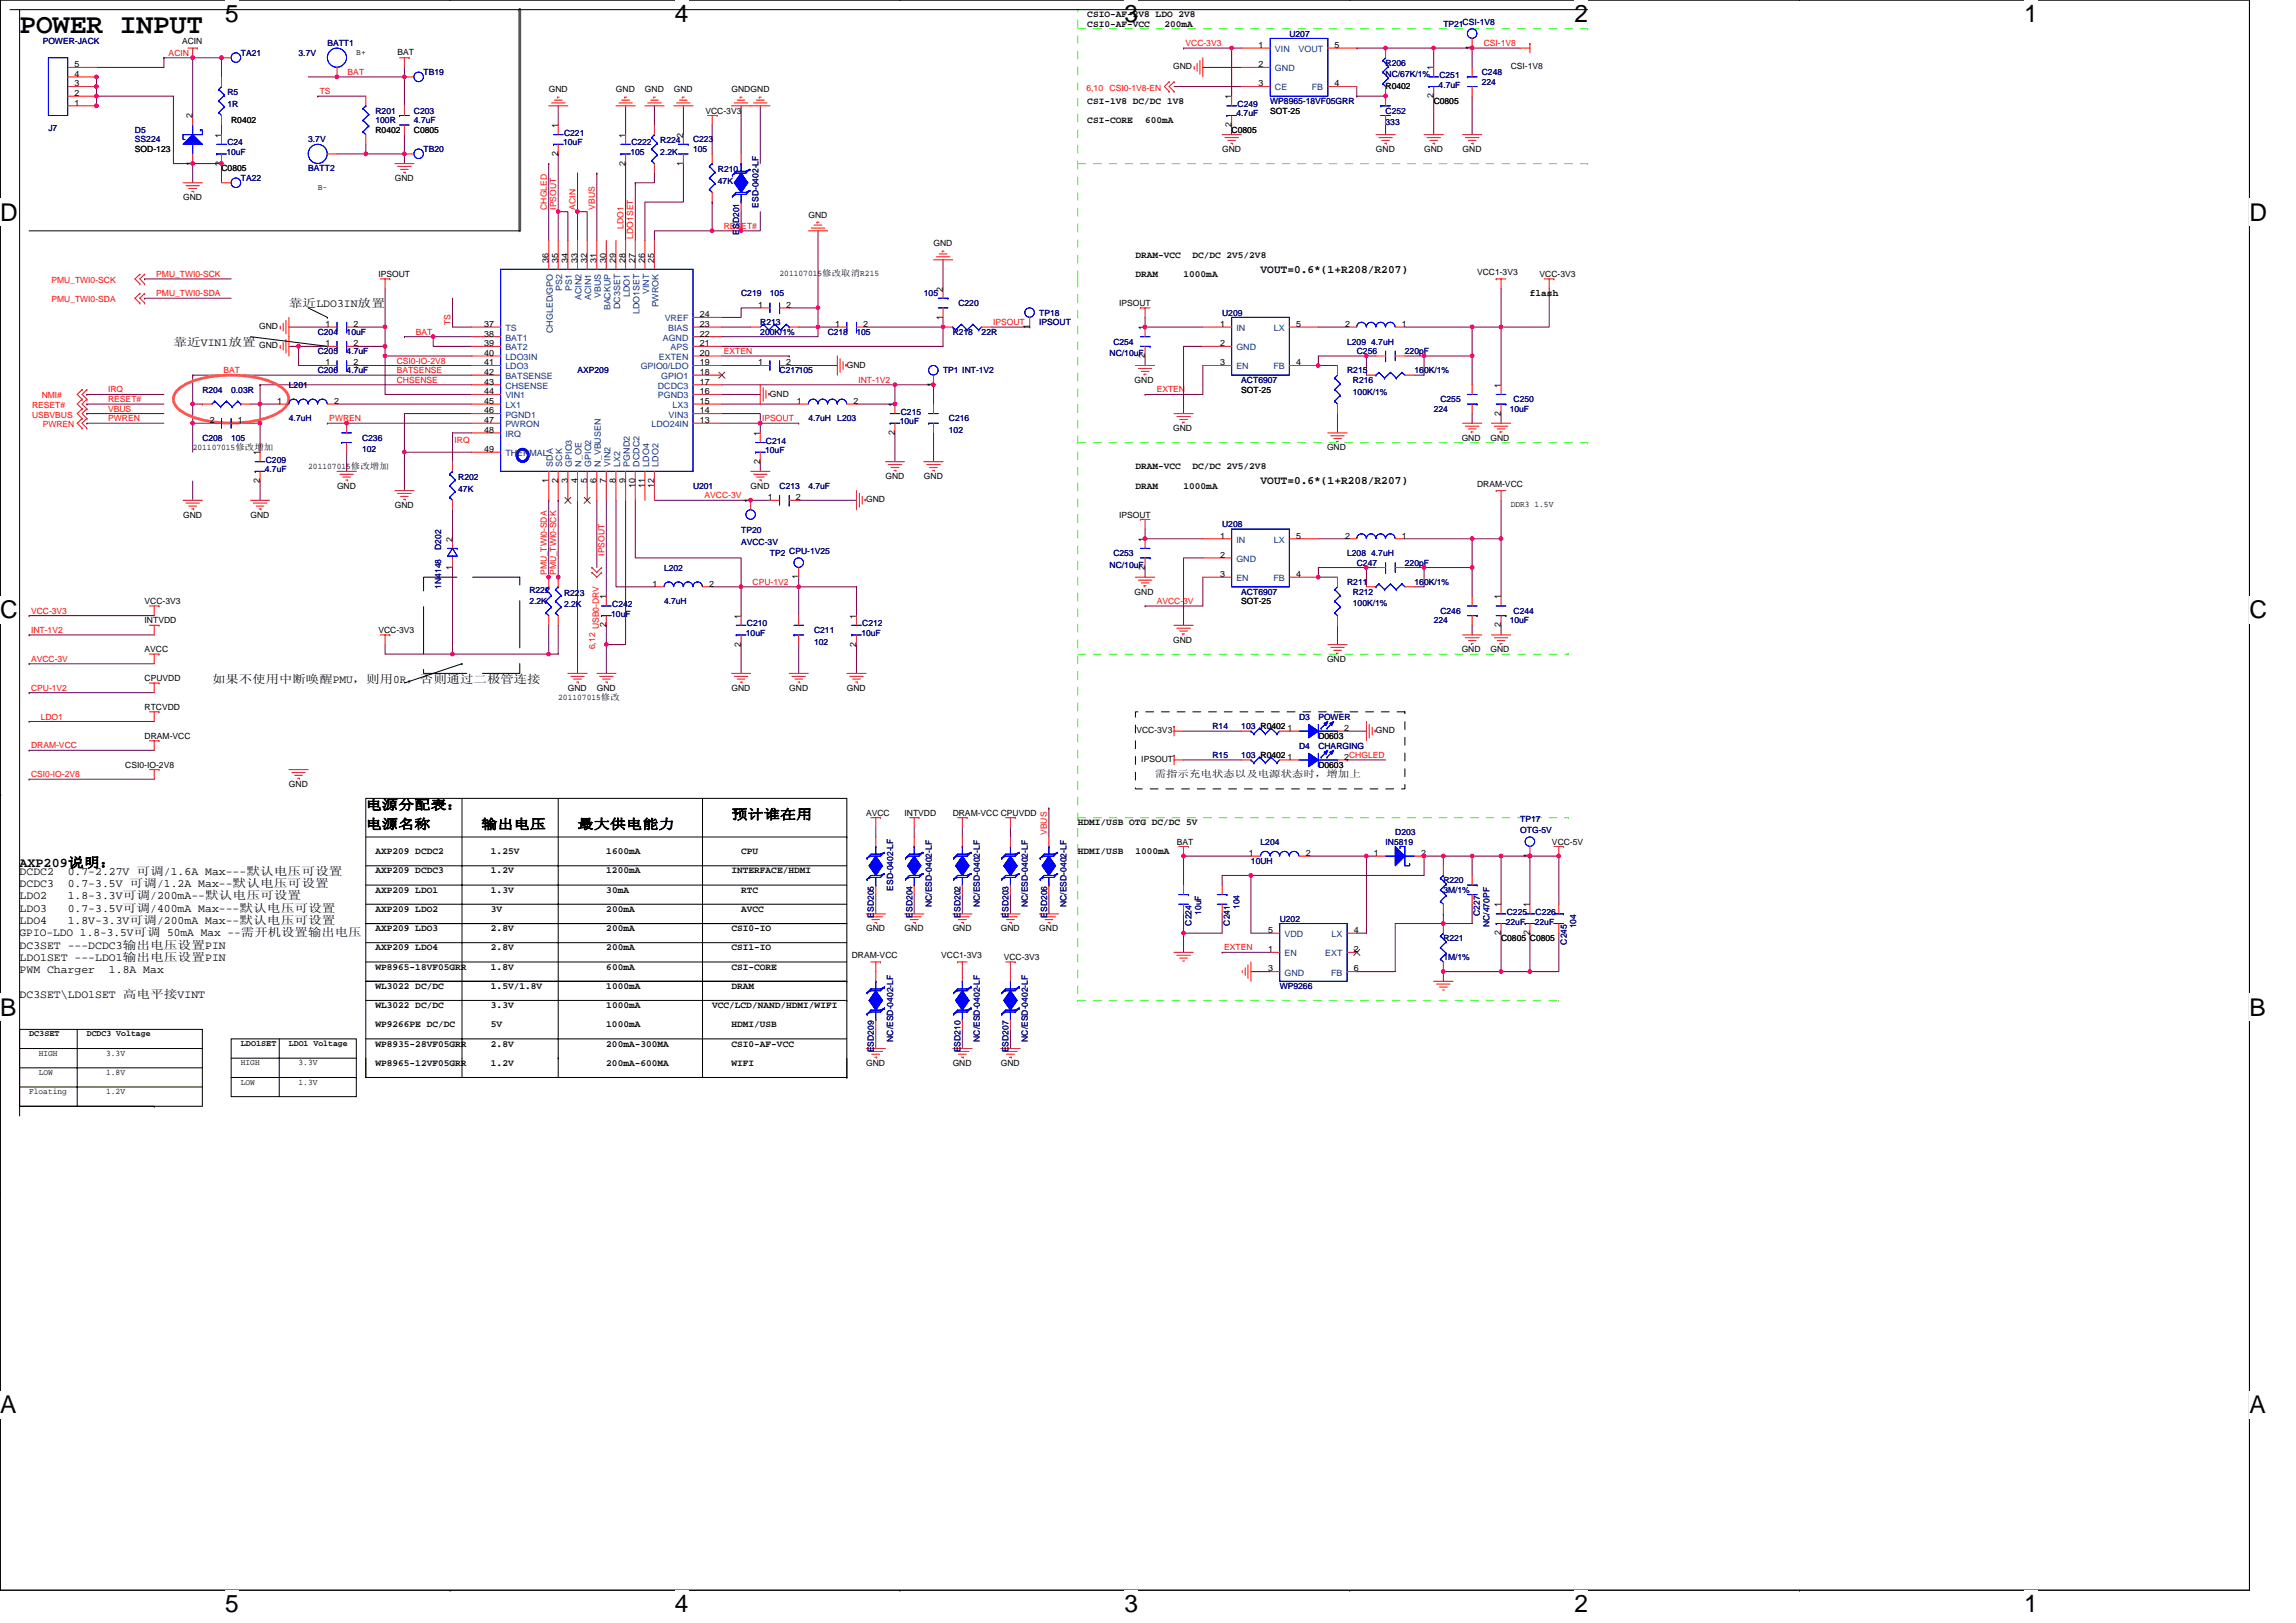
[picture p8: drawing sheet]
<svg xmlns="http://www.w3.org/2000/svg" width="297mm" height="210mm" viewBox="0 0 297 210" stroke-linecap="round" stroke-linejoin="round" font-family="sans-serif">
<defs><g id="words">
<text font-size="3.6" x="2.5" y="4.3">POWER INPUT</text>
<g font-size="3.2">
<text x="29.1" y="2.8">5</text>
<text x="87.3" y="2.8">4</text>
<text x="145.5" y="2.8">3</text>
<text x="203.7" y="2.8">2</text>
<text x="261.9" y="2.8">1</text>
<text x="0" y="28.5">D</text>
<text x="291" y="28.5">D</text>
<text x="0" y="80">C</text>
<text x="291" y="80">C</text>
<text x="0" y="131.4">B</text>
<text x="291" y="131.4">B</text>
<text x="0" y="182.8">A</text>
<text x="291" y="182.8">A</text>
<text x="29.1" y="208.6">5</text>
<text x="87.3" y="208.6">4</text>
<text x="145.5" y="208.6">3</text>
<text x="203.7" y="208.6">2</text>
<text x="261.9" y="208.6">1</text>
</g>
<g font-size="1.7">
<text x="47.3" y="104.7">电源分配表：</text>
<text x="47.3" y="107.2">电源名称</text>
<text x="62.3" y="107.2">输出电压</text>
<text x="74.7" y="107.2">最大供电能力</text>
<text x="94.6" y="106">预计谁在用</text>
<text x="2.5" y="112.2">AXP209说明：</text>
</g>
<g font-size="1.5">
<text x="163.1" y="35.3">VOUT=0.6*(1+R208/R207)</text>
<text x="37.4" y="39.8">靠近LDO3IN放置</text>
<text x="22.4" y="44.7">靠近VIN1放置</text>
<text x="163.1" y="62.6">VOUT=0.6*(1+R208/R207)</text>
<text x="27.4" y="88.3">如果不使用中断唤醒PMU，则用0R，否则通过二极管连接</text>
<text x="2.5" y="113.2">DCDC2</text>
<text x="8.8" y="113.2">0.7-2.27V 可调/1.6A Max---默认电压可设置</text>
<text x="2.5" y="114.8">DCDC3</text>
<text x="2.5" y="116.4">LDO2</text>
<text x="2.5" y="118">LDO3</text>
<text x="2.5" y="119.5">LDO4</text>
<text x="8.8" y="114.8">0.7-3.5V 可调/1.2A Max--默认电压可设置</text>
<text x="8.8" y="116.4">1.8-3.3V可调/200mA--默认电压可设置</text>
<text x="8.8" y="118">0.7-3.5V可调/400mA Max---默认电压可设置</text>
<text x="8.8" y="119.5">1.8V-3.3V可调/200mA Max--默认电压可设置</text>
<text x="2.5" y="124.3">LDO1SET ---LDO1输出电压设置PIN</text>
<text x="2.5" y="125.9">PWM Charger</text>
<text x="2.5" y="121.1">GPIO-LDO 1.8-3.5V可调 50mA Max --需开机设置输出电压</text>
<text x="2.5" y="122.7">DC3SET ---DCDC3输出电压设置PIN</text>
<text x="14.1" y="125.9">1.8A Max</text>
<text x="2.5" y="129.1">DC3SET\LDO1SET 高电平接VINT</text>
</g>
<g font-size="1.2">
<text x="140.7" y="2.2">CSIO-AF-2V8 LDO 2V8</text>
<text x="140.7" y="3.5">CSI0-AF-VCC</text>
<text x="150.6" y="3.5">200mA</text>
<text x="140.7" y="13.4">CSI-1V8 DC/DC 1V8</text>
<text x="140.7" y="15.9">CSI-CORE</text>
<text x="148.1" y="15.9">600mA</text>
<text x="146.9" y="35.8">DRAM</text>
<text x="146.9" y="33.4">DRAM-VCC</text>
<text x="153.1" y="35.8">1000mA</text>
<text x="154.3" y="33.4">DC/DC 2V5/2V8</text>
<text x="197.9" y="38.3">flash</text>
<text x="146.9" y="63.2">DRAM</text>
<text x="146.9" y="60.7">DRAM-VCC</text>
<text x="153.1" y="63.2">1000mA</text>
<text x="154.3" y="60.7">DC/DC 2V5/2V8</text>
<text x="149.4" y="100.5">需指示充电状态以及电源状态时，增加上</text>
<text x="139.4" y="106.8">HDMI/USB OTG DC/DC 5V</text>
<text x="48.6" y="113">AXP209 DCDC3</text>
<text x="48.6" y="110.5">AXP209 DCDC2</text>
<text x="63.5" y="110.5">1.25V</text>
<text x="63.5" y="113">1.2V</text>
<text x="78.4" y="113">1200mA</text>
<text x="78.4" y="110.5">1600mA</text>
<text x="94.6" y="113">INTERFACE/HDMI</text>
<text x="95.9" y="110.5">CPU</text>
<text x="139.4" y="110.5">HDMI/USB</text>
<text x="146.9" y="110.5">1000mA</text>
<text x="48.6" y="118">AXP209 LDO2</text>
<text x="48.6" y="115.5">AXP209 LDO1</text>
<text x="63.5" y="115.5">1.3V</text>
<text x="63.5" y="118">3V</text>
<text x="78.4" y="118">200mA</text>
<text x="78.4" y="115.5">30mA</text>
<text x="95.9" y="118">AVCC</text>
<text x="95.9" y="115.5">RTC</text>
<text x="48.6" y="120.5">AXP209 LDO3</text>
<text x="48.6" y="125.5">WP8965-18VF05GRR</text>
<text x="48.6" y="123">AXP209 LDO4</text>
<text x="63.5" y="123">2.8V</text>
<text x="63.5" y="125.5">1.8V</text>
<text x="63.5" y="120.5">2.8V</text>
<text x="78.4" y="120.5">200mA</text>
<text x="78.4" y="125.5">600mA</text>
<text x="78.4" y="123">200mA</text>
<text x="94.6" y="123">CSI1-IO</text>
<text x="94.6" y="120.5">CSI0-IO</text>
<text x="94.6" y="125.5">CSI-CORE</text>
<text x="48.6" y="128">WL3022 DC/DC</text>
<text x="48.6" y="130.4">WL3022 DC/DC</text>
<text x="63.5" y="128">1.5V/1.8V</text>
<text x="63.5" y="130.4">3.3V</text>
<text x="78.4" y="128">1000mA</text>
<text x="78.4" y="130.4">1000mA</text>
<text x="92.1" y="130.4">VCC/LCD/NAND/HDMI/WIFI</text>
<text x="94.6" y="128">DRAM</text>
<text x="48.6" y="132.9">WP9266PE DC/DC</text>
<text x="48.6" y="135.4">WP8935-28VF05GRR</text>
<text x="48.6" y="137.9">WP8965-12VF05GRR</text>
<text x="63.5" y="135.4">2.8V</text>
<text x="63.5" y="137.9">1.2V</text>
<text x="63.5" y="132.9">5V</text>
<text x="78.4" y="135.4">200mA-300MA</text>
<text x="78.4" y="137.9">200mA-600MA</text>
<text x="78.4" y="132.9">1000mA</text>
<text x="94.6" y="135.4">CSI0-AF-VCC</text>
<text x="94.6" y="137.9">WIFI</text>
<text x="94.6" y="132.9">HDMI/USB</text>
</g>
<g font-size="1.1" fill="#000080">
<text x="5.5" y="5.7">POWER-JACK</text>
<text x="42.4" y="6">BATT1</text>
<text x="166.8" y="4.7">U207</text>
<text x="186.7" y="3.5">TP21CSI-1V8</text>
<text x="31.2" y="7.2">TA21</text>
<text x="38.6" y="7.2">3.7V</text>
<text x="54.8" y="9.7">TB19</text>
<text x="179.3" y="8.5">R206</text>
<text x="179.3" y="10">NC/67K/1%</text>
<text x="186.1" y="11.3">4.7uF</text>
<text x="186.2" y="10.1">C251</text>
<text x="191.7" y="9.7">C248</text>
<text x="191.7" y="11">224</text>
<text x="6.3" y="17">J7</text>
<text x="17.5" y="17.2">D5</text>
<text x="29.4" y="12.3">R5</text>
<text x="29.4" y="13.8">1R</text>
<text x="48.6" y="14.7">R201</text>
<text x="48.6" y="16">100R</text>
<text x="53.5" y="14.7">C203</text>
<text x="53.5" y="16">4.7uF</text>
<text x="73" y="17.6">C221</text>
<text x="160" y="15.1">4.7uF</text>
<text x="160.1" y="13.8">C249</text>
<text x="164.3" y="13.5">WP8965-18VF05GRR</text>
<text x="179.3" y="14.7">C252</text>
<text x="179.3" y="16.2">333</text>
<text x="17.5" y="18.4">SS224</text>
<text x="29.3" y="20.1">10uF</text>
<text x="29.4" y="18.8">C24</text>
<text x="31.2" y="23.4">TA22</text>
<text x="39.9" y="22.2">BATT2</text>
<text x="39.9" y="18.4">3.7V</text>
<text x="54.8" y="19.7">TB20</text>
<text x="72.9" y="18.8">10uF</text>
<text x="81.6" y="20.1">105</text>
<text x="81.7" y="18.8">C222</text>
<text x="85.4" y="18.6">R224</text>
<text x="85.4" y="20.1">2.2K</text>
<text x="89.7" y="18.4">C223</text>
<text x="89.7" y="19.7">105</text>
<text x="92.9" y="22.3">R210</text>
<text x="92.9" y="23.8">47K</text>
<text x="98.1" y="26.9" transform="rotate(-90 98.1 26.9)">ESD-0402-LF</text>
<text x="95.6" y="30.4" transform="rotate(-90 95.6 30.4)">ESD201</text>
<text x="95.9" y="38.4">C219</text>
<text x="99.6" y="38.4">105</text>
<text x="119.5" y="38.4">105</text>
<text x="124" y="39.6">C220</text>
<text x="134.4" y="40.9">TP18</text>
<text x="158.1" y="40.9">U209</text>
<text x="41.1" y="45.8">C205</text>
<text x="41.1" y="43.3">C204</text>
<text x="44.8" y="45.8">4.7uF</text>
<text x="44.8" y="43.3">10uF</text>
<text x="98.4" y="42.1">R213</text>
<text x="98.4" y="43.3">200K/1%</text>
<text x="107.1" y="43.3">C218</text>
<text x="110.8" y="43.3">105</text>
<text x="123.3" y="43.3">R218</text>
<text x="127" y="43.3">22R</text>
<text x="134.4" y="42.1">IPSOUT</text>
<text x="143.5" y="46.1">NC/10uF</text>
<text x="144" y="44.6">C254</text>
<text x="174.3" y="44.6">L209 4.7uH</text>
<text x="175.5" y="45.8">C256</text>
<text x="181.8" y="45.8">220pF</text>
<text x="26.2" y="50.8">R204</text>
<text x="29.9" y="50.8">0.03R</text>
<text x="37.4" y="50.2">L201</text>
<text x="41.1" y="48.3">C206</text>
<text x="44.8" y="48.3">4.7uF</text>
<text x="74.7" y="48.3">AXP209</text>
<text x="100.9" y="48.3">C217105</text>
<text x="116.5" y="53.7">C215</text>
<text x="122" y="48.3">TP1 INT-1V2</text>
<text x="160.6" y="49.6">ACT6907</text>
<text x="174.3" y="48.3">R215</text>
<text x="175" y="49.6">R216</text>
<text x="175" y="51.1">100K/1%</text>
<text x="183" y="48.3">160K/1%</text>
<text x="185.5" y="53.3">224</text>
<text x="186.3" y="52">C255</text>
<text x="195.3" y="53.3">10uF</text>
<text x="195.8" y="52">C250</text>
<text x="26.2" y="57">C208</text>
<text x="29.9" y="57">105</text>
<text x="34.4" y="59.9">C209</text>
<text x="37.4" y="54.5">4.7uH</text>
<text x="46.8" y="57">C236</text>
<text x="46.8" y="58.5">102</text>
<text x="99" y="58.6">10uF</text>
<text x="99.1" y="57.4">C214</text>
<text x="104.6" y="54.5">4.7uH</text>
<text x="108.3" y="54.5">L203</text>
<text x="116.4" y="54.9">10uF</text>
<text x="122.8" y="54.5">C216</text>
<text x="122.8" y="56">102</text>
<text x="34.3" y="61.1">4.7uF</text>
<text x="59.3" y="62.1">R202</text>
<text x="59.3" y="63.6">47K</text>
<text x="89.7" y="63.2">U201</text>
<text x="100.9" y="63.2">C213</text>
<text x="104.6" y="63.2">4.7uF</text>
<text x="57.1" y="71.2" transform="rotate(-90 57.1 71.2)">D202</text>
<text x="95.9" y="69">TP20</text>
<text x="95.9" y="70.5">AVCC-3V</text>
<text x="99.6" y="72">TP2 CPU-1V25</text>
<text x="144" y="72">C253</text>
<text x="158.1" y="68.2">U208</text>
<text x="174.3" y="72">L208 4.7uH</text>
<text x="57.1" y="76.2" transform="rotate(-90 57.1 76.2)">1N4148</text>
<text x="68.5" y="76.7">R222</text>
<text x="73" y="77.1">R223</text>
<text x="85.9" y="73.8">L202</text>
<text x="143.5" y="73.4">NC/10uF</text>
<text x="160.6" y="76.9">ACT6907</text>
<text x="174.3" y="75.7">R211</text>
<text x="175" y="76.9">R212</text>
<text x="175.5" y="73.2">C247</text>
<text x="181.8" y="73.2">220pF</text>
<text x="183" y="75.7">160K/1%</text>
<text x="68.5" y="78.2">2.2K</text>
<text x="73" y="78.5">2.2K</text>
<text x="79.1" y="79.8">10uF</text>
<text x="79.2" y="78.5">C242</text>
<text x="85.9" y="78.2">4.7uH</text>
<text x="96.5" y="82.3">10uF</text>
<text x="96.6" y="81">C210</text>
<text x="105.3" y="81.9">C211</text>
<text x="105.3" y="83.4">102</text>
<text x="111.4" y="82.3">10uF</text>
<text x="111.5" y="81">C212</text>
<text x="175" y="78.4">100K/1%</text>
<text x="185.5" y="80.7">224</text>
<text x="186.3" y="79.4">C246</text>
<text x="195.3" y="80.7">10uF</text>
<text x="195.8" y="79.4">C244</text>
<text x="156.9" y="94.4">R14</text>
<text x="160.6" y="94.4">103 R0402</text>
<text x="168.1" y="93.1">D3</text>
<text x="170.6" y="93.1">POWER</text>
<text x="156.9" y="98.1">R15</text>
<text x="160.6" y="98.1">103 R0402</text>
<text x="168.1" y="96.9">D4</text>
<text x="170.6" y="96.9">CHARGING</text>
<text x="196.7" y="106.3">TP17</text>
<text x="196.7" y="107.8">OTG-5V</text>
<text x="161.8" y="111.8">10UH</text>
<text x="163.1" y="109.3">L204</text>
<text x="179.3" y="109.3">IN5819</text>
<text x="180.5" y="108.1">D203</text>
<text x="113.1" y="118.7" transform="rotate(-90 113.1 118.7)">ESD205</text>
<text x="115.6" y="115.3" transform="rotate(-90 115.6 115.3)">ESD-0402-LF</text>
<text x="118" y="118.7" transform="rotate(-90 118 118.7)">ESD204</text>
<text x="120.5" y="117.4" transform="rotate(-90 120.5 117.4)">NC/ESD-0402-LF</text>
<text x="124.3" y="118.7" transform="rotate(-90 124.3 118.7)">ESD202</text>
<text x="126.8" y="117.4" transform="rotate(-90 126.8 117.4)">NC/ESD-0402-LF</text>
<text x="130.5" y="118.7" transform="rotate(-90 130.5 118.7)">ESD203</text>
<text x="133" y="117.4" transform="rotate(-90 133 117.4)">NC/ESD-0402-LF</text>
<text x="135.5" y="118.7" transform="rotate(-90 135.5 118.7)">ESD206</text>
<text x="138" y="117.4" transform="rotate(-90 138 117.4)">NC/ESD-0402-LF</text>
<text x="154.1" y="119.7" transform="rotate(-90 154.1 119.7)">C224</text>
<text x="155.4" y="118.4" transform="rotate(-90 155.4 118.4)">10uF</text>
<text x="159.1" y="119.7" transform="rotate(-90 159.1 119.7)">C241</text>
<text x="160.4" y="117.6" transform="rotate(-90 160.4 117.6)">104</text>
<text x="165.6" y="119.3">U202</text>
<text x="186.7" y="114.3">R220</text>
<text x="186.7" y="115.5">3M/1%</text>
<text x="191.5" y="118.5" transform="rotate(-90 191.5 118.5)">C227</text>
<text x="192.7" y="120" transform="rotate(-90 192.7 120)">NC/470PF</text>
<text x="194.8" y="119.6">22uF</text>
<text x="194.9" y="118.4">C225</text>
<text x="198.6" y="119.6">22uF</text>
<text x="198.7" y="118.4">C226</text>
<text x="186.7" y="121.8">R221</text>
<text x="186.7" y="124.2">1M/1%</text>
<text x="202.7" y="122.2" transform="rotate(-90 202.7 122.2)">C245</text>
<text x="203.9" y="120.1" transform="rotate(-90 203.9 120.1)">104</text>
<text x="165.6" y="128">WP9266</text>
<text x="113.1" y="136.2" transform="rotate(-90 113.1 136.2)">ESD209</text>
<text x="115.6" y="134.8" transform="rotate(-90 115.6 134.8)">NC/ESD-0402-LF</text>
<text x="124.3" y="136.2" transform="rotate(-90 124.3 136.2)">ESD210</text>
<text x="126.8" y="134.8" transform="rotate(-90 126.8 134.8)">NC/ESD-0402-LF</text>
<text x="130.5" y="136.2" transform="rotate(-90 130.5 136.2)">ESD207</text>
<text x="133" y="134.8" transform="rotate(-90 133 134.8)">NC/ESD-0402-LF</text>
</g>
<g font-size="1.1">
<text x="23.6" y="5.7">ACIN</text>
<text x="9.6" y="11.2">3</text>
<text x="9.6" y="9.9">4</text>
<text x="9.6" y="8.7">5</text>
<text x="46.1" y="7.1">B+</text>
<text x="51.4" y="7.1">BAT</text>
<text x="71" y="12">GND</text>
<text x="79.7" y="12">GND</text>
<text x="83.4" y="12">GND</text>
<text x="87.2" y="12">GND</text>
<text x="94.6" y="12">GNDGND</text>
<text x="151.8" y="9">GND</text>
<text x="162.8" y="6.2">1</text>
<text x="162.8" y="8.7">2</text>
<text x="162.8" y="11.2">3</text>
<text x="172.7" y="11.2">4</text>
<text x="172.7" y="6.2">5</text>
<text x="179.3" y="11.5">R0402</text>
<text x="185.5" y="9.1" transform="rotate(-90 185.5 9.1)">1</text>
<text x="190.4" y="6.5" transform="rotate(-90 190.4 6.5)">1</text>
<text x="195.4" y="9">CSI-1V8</text>
<text x="9.6" y="13.7">1</text>
<text x="9.6" y="12.4">2</text>
<text x="24.9" y="15.3" transform="rotate(-90 24.9 15.3)">2</text>
<text x="28.6" y="17.8" transform="rotate(-90 28.6 17.8)">1</text>
<text x="29.9" y="16">R0402</text>
<text x="48.6" y="17.2">R0402</text>
<text x="53.5" y="17.2">C0805</text>
<text x="72.2" y="16.6" transform="rotate(-90 72.2 16.6)">1</text>
<text x="80.9" y="17.8" transform="rotate(-90 80.9 17.8)">1</text>
<text x="88.4" y="17.8" transform="rotate(-90 88.4 17.8)">2</text>
<text x="91.3" y="14.7">VCC-3V3</text>
<text x="159.3" y="16.4" transform="rotate(-90 159.3 16.4)">2</text>
<text x="159.3" y="12.8" transform="rotate(-90 159.3 12.8)">1</text>
<text x="159.3" y="17.2">C0805</text>
<text x="164.3" y="14.7">SOT-25</text>
<text x="185.5" y="12.7" transform="rotate(-90 185.5 12.7)">2</text>
<text x="185.5" y="13.5">C0805</text>
<text x="17.5" y="19.7">SOD-123</text>
<text x="24.9" y="21.4" transform="rotate(-90 24.9 21.4)">1</text>
<text x="28.6" y="21.4" transform="rotate(-90 28.6 21.4)">2</text>
<text x="28.7" y="22.2">C0805</text>
<text x="51.1" y="23.4">GND</text>
<text x="72.2" y="20.2" transform="rotate(-90 72.2 20.2)">2</text>
<text x="80.9" y="21.4" transform="rotate(-90 80.9 21.4)">2</text>
<text x="88.4" y="21.4" transform="rotate(-90 88.4 21.4)">1</text>
<text x="158.1" y="19.7">GND</text>
<text x="178" y="19.7">GND</text>
<text x="184.2" y="19.7">GND</text>
<text x="189.2" y="19.7">GND</text>
<text x="23.7" y="25.9">GND</text>
<text x="41.1" y="24.6">B-</text>
<text x="104.6" y="28.2">GND</text>
<text x="49" y="35.9">IPSOUT</text>
<text x="71" y="34" transform="rotate(-90 71 34)">36</text>
<text x="72.2" y="34" transform="rotate(-90 72.2 34)">35</text>
<text x="73.4" y="34" transform="rotate(-90 73.4 34)">34</text>
<text x="74.7" y="34" transform="rotate(-90 74.7 34)">33</text>
<text x="75.9" y="34" transform="rotate(-90 75.9 34)">32</text>
<text x="77.2" y="34" transform="rotate(-90 77.2 34)">31</text>
<text x="78.4" y="34" transform="rotate(-90 78.4 34)">30</text>
<text x="79.7" y="34" transform="rotate(-90 79.7 34)">29</text>
<text x="80.9" y="34" transform="rotate(-90 80.9 34)">28</text>
<text x="82.2" y="34" transform="rotate(-90 82.2 34)">27</text>
<text x="83.4" y="34" transform="rotate(-90 83.4 34)">26</text>
<text x="84.6" y="34" transform="rotate(-90 84.6 34)">25</text>
<text x="100.9" y="35.8">201107015修改取消R215</text>
<text x="120.8" y="31.9">GND</text>
<text x="191.1" y="35.6">VCC1-3V3</text>
<text x="199.2" y="35.9">VCC-3V3</text>
<text x="90.5" y="41">24</text>
<text x="98.1" y="39.8">1</text>
<text x="101.7" y="39.8">2</text>
<text x="122" y="41.3" transform="rotate(-90 122 41.3)">1</text>
<text x="122" y="37.7" transform="rotate(-90 122 37.7)">2</text>
<text x="144.8" y="39.6">IPSOUT</text>
<text x="33.5" y="42.6">GND</text>
<text x="33.5" y="45.1">GND</text>
<text x="42.1" y="44.8">1</text>
<text x="42.1" y="42.3">1</text>
<text x="42.1" y="47.3">1</text>
<text x="45.7" y="44.8">2</text>
<text x="45.7" y="42.3">2</text>
<text x="45.7" y="47.3">2</text>
<text x="62.6" y="42.3">37</text>
<text x="62.6" y="43.5">38</text>
<text x="62.6" y="44.8">39</text>
<text x="62.6" y="46">40</text>
<text x="62.6" y="47.3">41</text>
<text x="90.5" y="46">20</text>
<text x="90.5" y="43.5">22</text>
<text x="90.5" y="44.8">21</text>
<text x="90.5" y="42.3">23</text>
<text x="90.5" y="47.3">19</text>
<text x="98.1" y="47.3">1</text>
<text x="101.7" y="47.3">2</text>
<text x="108.1" y="42.3">1</text>
<text x="109.6" y="47.6">GND</text>
<text x="111.7" y="42.3">2</text>
<text x="133.2" y="42.6" transform="rotate(-90 133.2 42.6)">1</text>
<text x="148.1" y="46.3" transform="rotate(-90 148.1 46.3)">2</text>
<text x="148.1" y="42.7" transform="rotate(-90 148.1 42.7)">1</text>
<text x="157.8" y="47.3">3</text>
<text x="157.8" y="44.8">2</text>
<text x="157.8" y="42.3">1</text>
<text x="167.7" y="42.3">5</text>
<text x="167.7" y="47.3">4</text>
<text x="174" y="42.3">2</text>
<text x="181.4" y="42.3">1</text>
<text x="35.9" y="52.3">1</text>
<text x="43.2" y="52.3">2</text>
<text x="62.6" y="48.5">42</text>
<text x="62.6" y="49.8">43</text>
<text x="62.6" y="51">44</text>
<text x="62.6" y="52.3">45</text>
<text x="62.6" y="53.5">46</text>
<text x="90.5" y="53.5">14</text>
<text x="90.5" y="52.3">15</text>
<text x="90.5" y="51">16</text>
<text x="90.5" y="49.8">17</text>
<text x="90.5" y="48.5">18</text>
<text x="99.6" y="51.3">GND</text>
<text x="103.1" y="52.3">1</text>
<text x="110.4" y="52.3">2</text>
<text x="115.8" y="52.6" transform="rotate(-90 115.8 52.6)">1</text>
<text x="120.8" y="50" transform="rotate(-90 120.8 50)">1</text>
<text x="146.8" y="49.6">GND</text>
<text x="160.6" y="50.8">SOT-25</text>
<text x="194.2" y="53.8" transform="rotate(-90 194.2 53.8)">2</text>
<text x="194.2" y="50.2" transform="rotate(-90 194.2 50.2)">1</text>
<text x="24.9" y="58.2">201107015修改增加</text>
<text x="27.2" y="54.7">2</text>
<text x="30.8" y="54.7">1</text>
<text x="33.6" y="58.9" transform="rotate(-90 33.6 58.9)">1</text>
<text x="62.6" y="54.7">47</text>
<text x="62.6" y="56">48</text>
<text x="62.6" y="58.5">49</text>
<text x="90.5" y="54.7">13</text>
<text x="98.3" y="56.4" transform="rotate(-90 98.3 56.4)">1</text>
<text x="115.8" y="56.3" transform="rotate(-90 115.8 56.3)">2</text>
<text x="151.8" y="55.8">GND</text>
<text x="171.7" y="58.3">GND</text>
<text x="189.1" y="57">GND</text>
<text x="192.8" y="57">GND</text>
<text x="33.6" y="62.5" transform="rotate(-90 33.6 62.5)">2</text>
<text x="39.9" y="60.6">201107015修改增加</text>
<text x="43.6" y="63.2">GND</text>
<text x="51.1" y="65.7">GND</text>
<text x="71" y="62.5" transform="rotate(-90 71 62.5)">1</text>
<text x="72.2" y="62.5" transform="rotate(-90 72.2 62.5)">2</text>
<text x="73.4" y="62.5" transform="rotate(-90 73.4 62.5)">3</text>
<text x="74.7" y="62.5" transform="rotate(-90 74.7 62.5)">4</text>
<text x="75.9" y="62.5" transform="rotate(-90 75.9 62.5)">5</text>
<text x="77.2" y="62.5" transform="rotate(-90 77.2 62.5)">6</text>
<text x="78.4" y="62.5" transform="rotate(-90 78.4 62.5)">7</text>
<text x="79.7" y="62.5" transform="rotate(-90 79.7 62.5)">8</text>
<text x="80.9" y="62.5" transform="rotate(-90 80.9 62.5)">9</text>
<text x="82.2" y="63.1" transform="rotate(-90 82.2 63.1)">10</text>
<text x="83.4" y="63.1" transform="rotate(-90 83.4 63.1)">11</text>
<text x="84.6" y="63.1" transform="rotate(-90 84.6 63.1)">12</text>
<text x="97.1" y="65.1" transform="rotate(-90 97.1 65.1)">1</text>
<text x="97.1" y="63.2">GND</text>
<text x="98.3" y="60" transform="rotate(-90 98.3 60)">2</text>
<text x="99.4" y="64.7">1</text>
<text x="103" y="64.7">2</text>
<text x="112.1" y="65">GND</text>
<text x="114.6" y="62">GND</text>
<text x="119.5" y="62">GND</text>
<text x="191.1" y="63">DRAM-VCC</text>
<text x="195.4" y="65.6">DDR3 1.5V</text>
<text x="23.7" y="67">GND</text>
<text x="32.4" y="67">GND</text>
<text x="58.5" y="70.1" transform="rotate(-90 58.5 70.1)">2</text>
<text x="144.8" y="67">IPSOUT</text>
<text x="148.1" y="70.1" transform="rotate(-90 148.1 70.1)">1</text>
<text x="157.8" y="69.7">1</text>
<text x="167.7" y="69.7">5</text>
<text x="174" y="69.7">2</text>
<text x="181.4" y="69.7">1</text>
<text x="58.5" y="73.7" transform="rotate(-90 58.5 73.7)">1</text>
<text x="78.4" y="77.5" transform="rotate(-90 78.4 77.5)">1</text>
<text x="84.4" y="75.9">1</text>
<text x="91.8" y="75.9">2</text>
<text x="103.3" y="74.9" transform="rotate(-90 103.3 74.9)">1</text>
<text x="146.8" y="76.9">GND</text>
<text x="148.1" y="73.7" transform="rotate(-90 148.1 73.7)">2</text>
<text x="157.8" y="74.7">3</text>
<text x="157.8" y="72.2">2</text>
<text x="167.7" y="74.7">4</text>
<text x="194.2" y="77.5" transform="rotate(-90 194.2 77.5)">1</text>
<text x="18.7" y="78.2">VCC-3V3</text>
<text x="18.7" y="80.7">INTVDD</text>
<text x="49" y="81.9">VCC-3V3</text>
<text x="78.4" y="81.2" transform="rotate(-90 78.4 81.2)">2</text>
<text x="95.9" y="83.7" transform="rotate(-90 95.9 83.7)">2</text>
<text x="95.9" y="80" transform="rotate(-90 95.9 80)">1</text>
<text x="110.8" y="83.7" transform="rotate(-90 110.8 83.7)">2</text>
<text x="110.8" y="80" transform="rotate(-90 110.8 80)">1</text>
<text x="151.8" y="83.2">GND</text>
<text x="160.6" y="78.2">SOT-25</text>
<text x="194.2" y="81.2" transform="rotate(-90 194.2 81.2)">2</text>
<text x="18.7" y="88.1">CPUVDD</text>
<text x="18.7" y="84.4">AVCC</text>
<text x="73.5" y="89.4">GND</text>
<text x="77.2" y="89.4">GND</text>
<text x="94.6" y="89.4">GND</text>
<text x="102.1" y="89.4">GND</text>
<text x="109.6" y="89.4">GND</text>
<text x="171.7" y="85.6">GND</text>
<text x="189.1" y="84.4">GND</text>
<text x="192.8" y="84.4">GND</text>
<text x="18.7" y="95.6">DRAM-VCC</text>
<text x="18.7" y="91.9">RTCVDD</text>
<text x="72.2" y="90.5">201107015修改</text>
<text x="147" y="94.9">VCC-3V3</text>
<text x="166.6" y="94.6">1</text>
<text x="170.6" y="95.6">D0603</text>
<text x="173.9" y="94.6">2</text>
<text x="178" y="94.9">GND</text>
<text x="16.2" y="99.3">CSI0-IO-2V8</text>
<text x="37.4" y="101.8">GND</text>
<text x="147.7" y="98.6">IPSOUT</text>
<text x="166.6" y="98.3">1</text>
<text x="170.6" y="99.3">D0603</text>
<text x="173.9" y="98.3">2CHGLED</text>
<text x="112.1" y="105.6">AVCC</text>
<text x="117" y="105.6">INTVDD</text>
<text x="123.3" y="105.6">DRAM-VCC CPUVDD</text>
<text x="152.2" y="109.3">BAT</text>
<text x="161.6" y="110.7">1</text>
<text x="168.9" y="110.7">2</text>
<text x="177.8" y="110.7">1</text>
<text x="183.9" y="110.7">2</text>
<text x="197.9" y="111" transform="rotate(-90 197.9 111)">1</text>
<text x="200.8" y="109.3">VCC-5V</text>
<text x="194.2" y="117.4" transform="rotate(-90 194.2 117.4)">1</text>
<text x="197.9" y="117.4" transform="rotate(-90 197.9 117.4)">1</text>
<text x="110.2" y="124">DRAM-VCC</text>
<text x="112.1" y="120.5">GND</text>
<text x="117" y="120.5">GND</text>
<text x="121.8" y="124">VCC1-3V3</text>
<text x="123.3" y="120.5">GND</text>
<text x="129.5" y="120.5">GND</text>
<text x="129.9" y="124.2">VCC-3V3</text>
<text x="134.4" y="120.5">GND</text>
<text x="164.1" y="123.2">1</text>
<text x="164.1" y="125.7">3</text>
<text x="164.1" y="120.7">5</text>
<text x="175.2" y="120.7">4</text>
<text x="175.2" y="123.2">2</text>
<text x="175.2" y="125.7">6</text>
<text x="194.2" y="121" transform="rotate(-90 194.2 121)">2</text>
<text x="194.2" y="121.8">C0805 C0805</text>
<text x="197.9" y="121" transform="rotate(-90 197.9 121)">2</text>
<text x="3.8" y="134.1">DC3SET</text>
<text x="5" y="136.6">HIGH</text>
<text x="11.2" y="134.1">DCDC3 Voltage</text>
<text x="13.7" y="136.6">3.3V</text>
<text x="31.2" y="135.3">LDO1SET</text>
<text x="31.2" y="137.8">HIGH</text>
<text x="37.4" y="135.3">LDO1 Voltage</text>
<text x="38.6" y="137.8">3.3V</text>
<text x="112.1" y="137.9">GND</text>
<text x="123.3" y="137.9">GND</text>
<text x="129.5" y="137.9">GND</text>
<text x="3.8" y="141.5">Floating</text>
<text x="5" y="139.1">LOW</text>
<text x="13.7" y="141.5">1.2V</text>
<text x="13.7" y="139.1">1.8V</text>
<text x="31.2" y="140.3">LOW</text>
<text x="38.6" y="140.3">1.3V</text>
</g>
<g font-size="1.1" fill="#f00">
<text x="153.4" y="6">VCC-3V3</text>
<text x="192" y="6">CSI-1V8</text>
<text x="21.8" y="7.2">ACIN</text>
<text x="45" y="9.7">BAT</text>
<text x="140.6" y="11.7">6,10</text>
<text x="143.5" y="11.7">CSI0-1V8-EN</text>
<text x="41.4" y="12.2">TS</text>
<text x="70.7" y="27.1" transform="rotate(-90 70.7 27.1)">CHGLED</text>
<text x="72" y="27.1" transform="rotate(-90 72 27.1)">IPSOUT</text>
<text x="74.5" y="27.1" transform="rotate(-90 74.5 27.1)">ACIN</text>
<text x="77" y="27.1" transform="rotate(-90 77 27.1)">VBUS</text>
<text x="80.7" y="29.6" transform="rotate(-90 80.7 29.6)">LDO1</text>
<text x="93.6" y="29.6">RESET#</text>
<text x="20.2" y="35.8">PMU_TWI0-SCK</text>
<text x="81.9" y="30.9" transform="rotate(-90 81.9 30.9)">LDO1SET</text>
<text x="6.6" y="39.1">PMU_TWI0-SDA</text>
<text x="6.6" y="36.6">PMU_TWI0-SCK</text>
<text x="20.2" y="38.3">PMU_TWI0-SDA</text>
<text x="51.3" y="47">CSI0-IO-2V8</text>
<text x="53.8" y="43.3">BAT</text>
<text x="58.3" y="42.1" transform="rotate(-90 58.3 42.1)">TS</text>
<text x="93.6" y="45.8">EXTEN</text>
<text x="128.5" y="42.1">IPSOUT</text>
<text x="4.1" y="52.8">RESET#</text>
<text x="5.4" y="51.5">NMI#</text>
<text x="14" y="53.3">VBUS</text>
<text x="14" y="50.8">IRQ</text>
<text x="14" y="52">RESET#</text>
<text x="28.9" y="48.3">BAT</text>
<text x="51.3" y="49.5">CHSENSE</text>
<text x="51.3" y="48.3">BATSENSE</text>
<text x="111.1" y="49.5">INT-1V2</text>
<text x="149.6" y="50.8">EXTEN</text>
<text x="4.1" y="54">USBVBUS</text>
<text x="5.5" y="55.3">PWREN</text>
<text x="14" y="54.5">PWREN</text>
<text x="42.6" y="54.5">PWREN</text>
<text x="58.8" y="57.3">IRQ</text>
<text x="98.6" y="54.5">IPSOUT</text>
<text x="91.1" y="64.5">AVCC-3V</text>
<text x="78.2" y="71.9" transform="rotate(-90 78.2 71.9)">IPSOUT</text>
<text x="70.7" y="74.4" transform="rotate(-90 70.7 74.4)">PMU_TWI0-SDA</text>
<text x="72" y="74.4" transform="rotate(-90 72 74.4)">PMU_TWI0-SCK</text>
<text x="97.4" y="75.7">CPU-1V2</text>
<text x="4" y="79.4">VCC-3V3</text>
<text x="4" y="81.9">INT-1V2</text>
<text x="77.5" y="81.4" transform="rotate(-90 77.5 81.4)">USB0-DRV</text>
<text x="149.6" y="78.1">AVCC-3V</text>
<text x="4" y="89.4">CPU-1V2</text>
<text x="4" y="85.6">AVCC-3V</text>
<text x="77" y="84" transform="rotate(-90 77 84)">6,12</text>
<text x="5.3" y="93.1">LDO1</text>
<text x="4" y="96.8">DRAM-VCC</text>
<text x="4" y="100.6">CSI0-IO-2V8</text>
<text x="135.4" y="108" transform="rotate(-90 135.4 108)">VBUS</text>
<text x="158.4" y="123">EXTEN</text>
</g>
<g font-size="1.1" fill="#004080">
<text x="164.9" y="6.7">VIN</text>
<text x="164.9" y="9.2">GND</text>
<text x="164.9" y="11.7">CE</text>
<text x="168" y="6.7">VOUT</text>
<text x="169.7" y="11.7">FB</text>
<text x="72.7" y="37.6" transform="rotate(-90 72.7 37.6)">PS2</text>
<text x="74" y="37.6" transform="rotate(-90 74 37.6)">PS1</text>
<text x="75.2" y="38.8" transform="rotate(-90 75.2 38.8)">ACIN2</text>
<text x="76.5" y="38.8" transform="rotate(-90 76.5 38.8)">ACIN1</text>
<text x="77.7" y="38.6" transform="rotate(-90 77.7 38.6)">VBUS</text>
<text x="79" y="40.2" transform="rotate(-90 79 40.2)">BACKUP</text>
<text x="80.2" y="40" transform="rotate(-90 80.2 40)">DC3SET</text>
<text x="81.5" y="38.4" transform="rotate(-90 81.5 38.4)">LDO1</text>
<text x="82.7" y="40.7" transform="rotate(-90 82.7 40.7)">LDO1SET</text>
<text x="84" y="38.1" transform="rotate(-90 84 38.1)">VINT</text>
<text x="85.2" y="39.8" transform="rotate(-90 85.2 39.8)">PWROK</text>
<text x="86" y="41.6">VREF</text>
<text x="65.4" y="42.8">TS</text>
<text x="65.4" y="44.1">BAT1</text>
<text x="65.4" y="45.3">BAT2</text>
<text x="65.4" y="46.6">LDO3IN</text>
<text x="65.4" y="47.8">LDO3</text>
<text x="71.5" y="43.1" transform="rotate(-90 71.5 43.1)">CHGLED/GPO</text>
<text x="82.9" y="47.8">GPIO0/LDO</text>
<text x="85.2" y="46.6">EXTEN</text>
<text x="85.7" y="44.1">AGND</text>
<text x="86.4" y="42.8">BIAS</text>
<text x="86.8" y="45.3">APS</text>
<text x="160" y="47.8">EN</text>
<text x="160" y="45.3">GND</text>
<text x="160" y="42.8">IN</text>
<text x="164.7" y="47.8">FB</text>
<text x="164.8" y="42.8">LX</text>
<text x="65.4" y="49">BATSENSE</text>
<text x="65.4" y="50.3">CHSENSE</text>
<text x="65.4" y="51.5">VIN1</text>
<text x="65.4" y="52.8">LX1</text>
<text x="85.1" y="51.5">PGND3</text>
<text x="85.1" y="50.3">DCDC3</text>
<text x="85.6" y="49">GPIO1</text>
<text x="87" y="52.8">LX3</text>
<text x="65.4" y="54">PGND1</text>
<text x="65.4" y="55.3">PWRON</text>
<text x="65.4" y="56.5">IRQ</text>
<text x="65.4" y="59">THERMAL</text>
<text x="84.3" y="55.3">LDO24IN</text>
<text x="86.5" y="54">VIN3</text>
<text x="71.5" y="60.4" transform="rotate(-90 71.5 60.4)">SDA</text>
<text x="72.7" y="60.4" transform="rotate(-90 72.7 60.4)">SCK</text>
<text x="74" y="60.4" transform="rotate(-90 74 60.4)">GPIO3</text>
<text x="75.2" y="60.4" transform="rotate(-90 75.2 60.4)">N_OE</text>
<text x="76.5" y="60.4" transform="rotate(-90 76.5 60.4)">GPIO2</text>
<text x="77.7" y="60.4" transform="rotate(-90 77.7 60.4)">N_VBUSEN</text>
<text x="79" y="60.4" transform="rotate(-90 79 60.4)">VIN2</text>
<text x="80.2" y="60.4" transform="rotate(-90 80.2 60.4)">LX2</text>
<text x="81.5" y="60.4" transform="rotate(-90 81.5 60.4)">PGND2</text>
<text x="82.7" y="60.4" transform="rotate(-90 82.7 60.4)">DCDC2</text>
<text x="84" y="60.4" transform="rotate(-90 84 60.4)">LDO4</text>
<text x="85.2" y="60.4" transform="rotate(-90 85.2 60.4)">LDO2</text>
<text x="160" y="70.2">IN</text>
<text x="164.8" y="70.2">LX</text>
<text x="160" y="75.2">EN</text>
<text x="160" y="72.7">GND</text>
<text x="164.7" y="75.2">FB</text>
<text x="166.2" y="123.7">EN</text>
<text x="166.2" y="121.2">VDD</text>
<text x="171.4" y="123.7">EXT</text>
<text x="172.3" y="121.2">LX</text>
<text x="166.2" y="126.2">GND</text>
<text x="172.2" y="126.2">FB</text>
</g>
</g></defs>
<path d="M0 0h291v205.7h-291z" fill="none" stroke="#000" stroke-width=".13"/>
<g fill="#fff">
<path d="M29.1 0h1.8v3.5h-1.8z"/>
<path d="M29.1 205.7h1.8v3.6h-1.8z"/>
</g>
<path d="M58.2 0h.1M58.2 205.7h.1" fill="none" stroke="#000" stroke-width=".13"/>
<g fill="#fff">
<path d="M87.3 0h1.8v3.5h-1.8z"/>
<path d="M87.3 205.7h1.8v3.6h-1.8z"/>
</g>
<path d="M116.4 0h.1M116.4 205.7h.1" fill="none" stroke="#000" stroke-width=".13"/>
<g fill="#fff">
<path d="M145.5 0h1.8v3.5h-1.8z"/>
<path d="M145.5 205.7h1.8v3.6h-1.8z"/>
</g>
<path d="M174.6 0h.1M174.6 205.7h.1" fill="none" stroke="#000" stroke-width=".13"/>
<g fill="#fff">
<path d="M203.7 0h1.8v3.5h-1.8z"/>
<path d="M203.7 205.7h1.8v3.6h-1.8z"/>
</g>
<path d="M232.8 0h.1M232.8 205.7h.1" fill="none" stroke="#000" stroke-width=".13"/>
<g fill="#fff">
<path d="M261.9 0h1.7v3.5h-1.7z"/>
<path d="M261.9 205.7h1.7v3.6h-1.7z"/>
<path d="M0 25.7h2.3v3.5h-2.3z"/>
<path d="M291 25.7h2.3v3.5h-2.3z"/>
<path d="M0 77.2h2.3v3.5h-2.3z"/>
<path d="M291 77.2h2.3v3.5h-2.3z"/>
</g>
<path d="M0 51.4h.1M291 51.4h.1" fill="none" stroke="#000" stroke-width=".13"/>
<g fill="#fff">
<path d="M0 128.6h2.1v3.5h-2.1z"/>
<path d="M291 128.6h2.1v3.5h-2.1z"/>
</g>
<path d="M0 102.9h.1M291 102.9h.1" fill="none" stroke="#000" stroke-width=".13"/>
<g fill="#fff">
<path d="M0 180h2.2v3.5h-2.2z"/>
<path d="M291 180h2.1v3.5h-2.1z"/>
</g>
<g fill="none" stroke="#000" stroke-width=".13">
<path d="M1.3 1.2h204.1M2.5 1.2v143.2M3.8 29.9h63.4M39.9 39.8l2.5 1.3M32.4 43.6l10 1.2M42.4 41.1h.1M42.4 44.8h.1M59.8 85.9h.1M59.8 85.9l-7.5 2.5M47.3 103.3h62.3v36.1h-62.3zM47.3 112h62.3M47.3 114.5h62.3"/>
<path d="M47.3 117h62.3M47.3 119.5h62.3M47.3 108.3h62.3M59.8 103.3v36.1M72.2 103.3v33.6M90.9 103.3v33.6M109.6 108.3h.1M2.5 135.7h23.7M2.5 138.2h23.7M2.5 133.2h23.7v9.9h-23.7zM10 133.2v9.9M29.9 134.4h16.2v7.5h-16.2z"/>
<path d="M29.9 136.9h16.2M29.9 139.4h16.2M36.1 134.4v7.5M46.1 139.4h.1M47.3 134.4h62.3M47.3 122h62.3M47.3 124.5h62.3M47.3 127h62.3zM47.3 136.9v2.5h62.3M47.3 129.4h62.3M72.2 136.9h.1M72.2 136.9v2.5"/>
<path d="M90.9 136.9h.1M90.9 136.9v2.5M109.6 129.4h.1M109.6 127h.1M109.6 139.4h.1M109.6 136.9v2.5M0 154.3h.1M2.5 140.6h23.7M2.5 143.1h17.5M20 143.1h.1M291 154.3h.1"/>
</g>
<g fill="none" stroke="#800040" stroke-width=".13">
<path d="M12.5 12.4h9.9v8.8h2.5M12.5 12.4h.1M12.5 11.2h.1M12.5 9.9h.1M12.5 9.9v3.8M21.2 7.5h.1M21.2 7.5v1.2h-8.7M21.2 7.5h3.7M24.9 7.5h3.8M24.9 7.5v7.4M28.7 7.5h.1M28.7 16.2v1.2"/>
<path d="M28.7 7.5v2.4M39.9 9.9h3.7M41.1 12.4h.1M41.1 12.4h6.2M43.6 9.9h8.7v3.8M43.6 9.9h.1M43.6 19.9h3.7M47.3 19.9h.1M47.3 19.9h5M47.3 18.7v1.2M52.3 19.9v1.3M52.3 8.7v1.2"/>
<path d="M52.3 17.4v2.5M72.2 19.9h.1M72.2 13.7v2.5M72.2 19.9v7.5M80.9 13.7v3.7M84.7 13.7v2.5M88.4 13.7v3.7M92.1 16.2v3.7M95.9 13.7v6.2M98.4 13.7v7.5M151.9 11.2h8.7M153.1 6.2h.1"/>
<path d="M153.1 6.2h6.2M155.6 8.7h5M159.3 6.2h1.3M159.3 16.2v1.2M159.3 6.2h.1M159.3 6.2v6.2M175.5 6.2h10M175.5 11.2v1.2M175.5 12.4h.1M175.5 6.2h.1M175.5 12.4h3.8M179.3 16.2v1.2"/>
<path d="M185.5 6.2h.1M185.5 12.4v5M185.5 6.2v2.5M185.5 6.2h11.2M190.5 6.2v2.5M190.5 6.2h.1M190.5 12.4v5M18.7 36.1h.1M18.7 38.6h.1M18.7 36.1h11.2M18.7 38.6h11.2M24.9 21.2h.1"/>
<path d="M24.9 21.2v2.4M24.9 21.2h3.8M28.7 21.2h.1M28.7 21.2v2.4M49.8 37.3v5M58.5 38.6v3.7h2.5M58.5 38.6h.1M71 21.2h.1M71 21.2v9.9M72.2 27.4v3.7M72.2 27.4h1.3v3.7M72.2 27.4h.1"/>
<path d="M74.7 27.4h.1M74.7 22.4v5h1.3v3.7M74.7 22.4h.1M74.7 27.4v3.7M77.2 22.4h.1M77.2 22.4v8.7M80.9 21.2h.1M80.9 21.2v9.9M82.2 23.6h.1M82.2 23.6v7.5M84.7 22.4v1.2h-2.5M88.4 21.2v4.9h-5v5"/>
<path d="M92.1 26.1h.1M92.1 29.9h-7.4v1.2M92.1 29.9h.1M92.1 26.1v3.8M95.9 29.9h.1M95.9 27.4v2.5h-3.8M98.4 39.8h-2.5v1.3h-2.5M98.4 27.4v2.5h-2.5M102.1 39.8h3.7M105.8 39.8h.1M105.8 29.9v9.9M105.8 39.8v2.5"/>
<path d="M122 33.6v3.7M194.2 37.3v5M200.4 37.3v5h-6.2M11.2 53.5h.1M11.2 51h.1M11.2 52.3h.1M11.2 54.8h.1M11.2 54.8h10M11.2 52.3h10M11.2 53.5h10M11.2 51h10M24.9 54.8h.1"/>
<path d="M24.9 54.8v3.7M24.9 48.5v3.8M24.9 48.5h.1M24.9 52.3v2.5M24.9 54.8h2.5M24.9 48.5h36.1M24.9 52.3h1.3M26.2 52.3h.1M31.2 54.8h2.5M32.4 52.3h1.3M33.7 54.8v3.7M33.7 52.3h2.4"/>
<path d="M33.7 49.8h.1M33.7 52.3h.1M33.7 49.8v5M33.7 49.8h27.3M37.4 42.3h5M37.4 44.8h1.2M38.6 44.8h.1M38.6 44.8v2.5h3.8M38.6 44.8h3.8M42.4 54.8h.1M42.4 54.8h18.6M43.6 52.3h17.4"/>
<path d="M44.8 54.8h.1M44.8 58.5v2.5M46.1 42.3h3.7M46.1 47.3h.1M46.1 47.3h14.9M49.8 46.1v4.9h11.2M49.8 46.1h.1M49.8 44.8h.1M49.8 42.3v2.5h-3.7M49.8 42.3h.1M49.8 46.1h11.2M49.8 44.8v1.3"/>
<path d="M52.3 43.6h.1M52.3 58.5h.1M52.3 58.5v5M52.3 43.6h3.7M52.3 58.5h8.7M58.5 56h.1M58.5 56h2.5M58.5 56v3.7M61 43.6h-5v1.2h5M61 53.5h-8.7v5M93.4 52.3h9.9M93.4 53.5h5v1.3"/>
<path d="M93.4 54.8h5M93.4 51h5M93.4 42.3h3.7M93.4 47.3h5M93.4 49.8h22.4M93.4 46.1h8.7M98.4 54.8h.1M98.4 54.8v1.2M98.4 59.7v1.3M98.4 54.8h4.9M102.1 46.1h.1M102.1 47.3h6.2"/>
<path d="M103.3 54.8h.1M103.3 42.3h2.5M105.8 42.3h.1M105.8 42.3v1.3h-12.4M105.8 42.3h2.5M110.8 52.3h5M112.1 42.3h9.9M115.8 49.8h.1M115.8 52.3h.1M115.8 56v3.7M115.8 49.8h5M115.8 49.8v2.5"/>
<path d="M120.8 56v3.7M120.8 49.8h.1M120.8 49.8v2.5M122 42.3v2.5h-28.6M122 41.1v1.2M122 42.3h.1M128.2 42.3h5M133.2 42.3h.1M148.1 41.1v1.2M148.1 42.3h.1M148.1 46.1v1.2M148.1 51h.1"/>
<path d="M148.1 42.3h7.5M155.6 47.3v3.7h-7.5M155.6 44.8h-2.5v8.7M170.6 42.3h3.7M170.6 47.3h.1M170.6 47.3h2.4M173 53.5v2.5M176.8 46.1h1.2M176.8 46.1h.1M176.8 46.1h-6.2v1.2M176.8 46.1v2.4M181.8 42.3h8.7"/>
<path d="M181.8 46.1h2.4M184.2 46.1v2.4h-1.2M184.2 46.1h.1M184.2 46.1h6.3M190.5 53.5v1.3M190.5 42.3h.1M190.5 42.3h3.7M190.5 46.1v3.7M190.5 42.3v3.8M194.2 42.3h.1M194.2 53.5v1.3M194.2 42.3v7.5"/>
<path d="M3.8 79.7h.1M3.8 79.7h16.2M24.9 62.2v2.5M33.7 62.2v2.5M58.5 73.4v11.2h-8.7v-1.2M58.5 66v3.7M71 64.7h.1M71 64.7v10M72.2 64.7h.1M72.2 64.7v10M74.7 64.7v22.4M77.2 64.7v8.7"/>
<path d="M78.4 77.2h.1M78.4 64.7v12.5M79.7 64.7v11.2h5M80.9 64.7v18.7h-2.5v-2.5M82.2 64.7v7.5h13.7v3.7M84.7 64.7h12.4M92.1 75.9h3.8M95.9 75.9h.1M95.9 75.9v3.8M95.9 75.9h7.4M97.1 64.7h.1M97.1 64.7h2.5"/>
<path d="M103.3 75.9h.1M103.3 74.7v1.2M103.3 64.7h7.5M103.3 75.9h7.5v3.8M103.3 75.9v3.8M148.1 68.5v1.2M148.1 69.7h.1M148.1 73.4v1.3M148.1 78.4h.1M148.1 69.7h7.5M155.6 74.7v3.7h-7.5M155.6 72.2h-2.5v8.7"/>
<path d="M170.6 69.7h3.7M170.6 74.7h.1M170.6 74.7h2.4M176.8 73.4h1.2M176.8 73.4h.1M176.8 73.4h-6.2v1.3M176.8 73.4v2.5M181.8 69.7h8.7M181.8 73.4h2.4M184.2 73.4v2.5h-1.2M184.2 73.4h.1M184.2 73.4h6.3"/>
<path d="M190.5 69.7h.1M190.5 69.7h3.7M190.5 73.4v3.8M190.5 69.7v3.7M194.2 69.7h.1M194.2 64.7v5M194.2 69.7v7.5M3.8 82.1h.1M3.8 89.6h.1M3.8 97.1h.1M3.8 85.9h.1M3.8 93.3h.1"/>
<path d="M3.8 82.1h16.2M3.8 89.6h16.2M3.8 97.1h16.2M3.8 85.9h16.2M3.8 93.3h16.2M58.5 84.6h.1M58.5 84.6h12.5M71 80.9v3.7M72.2 80.9v3.7h-1.2M78.4 83.4h.1M78.4 83.4v3.7M95.9 83.4v3.7"/>
<path d="M103.3 83.4v3.7M110.8 83.4v3.7M153.1 94.6h7.5M153.1 98.3h7.5M173 80.9v2.5M174.3 94.6h2.5M174.3 98.3h.1M174.3 98.3h5M190.5 80.9v1.2M194.2 80.9v1.2M3.8 100.8h.1M3.8 100.8h16.2"/>
<path d="M113.3 115.7v2.5M113.3 107v1.3M118.3 115.7v2.5M118.3 107v1.3M124.5 115.7v2.5M124.5 107v1.3M130.7 115.7v2.5M130.7 107v1.3M135.7 104.5h.1M135.7 115.7v2.5M135.7 104.5v3.8M153.1 110.8h.1"/>
<path d="M153.1 110.8v3.7M153.1 118.2v2.5M153.1 110.8h8.7M158.1 118.2v2.5h-5M161.8 113.3h-3.7v1.2M161.8 113.3h.1M161.8 113.3v7.4h2.5M169.3 110.8h7.5M176.8 110.8h1.2M176.8 110.8v9.9h-1.3M176.8 110.8h.1M184.2 110.8v2.5h-22.4"/>
<path d="M184.2 110.8h.1M184.2 110.8h2.5M186.7 119.5h-6.2v6.2h-5M186.7 118.2h.1M186.7 110.8v1.2M186.7 110.8h3.8v2.5M186.7 110.8h.1M186.7 118.2v1.3M190.5 117v2.5h-3.8M190.5 110.8h11.2v6.2M190.5 110.8h.1M194.2 110.8v6.2"/>
<path d="M194.2 110.8h.1M197.9 110.8h.1M197.9 110.8v6.2M113.3 133.2v2.5M124.5 133.2v2.5M130.7 133.2v2.5M153.1 120.7v2.5M153.1 120.7h.1M158.1 123.2h.1M158.1 123.2h6.2M161.8 125.7h2.5M186.7 125.7h.1"/>
<path d="M186.7 125.7v1.3M186.7 125.7h7.5M194.2 120.7v5M194.2 125.7h3.7M197.9 120.7h.1M197.9 120.7v5M201.7 120.7v5h-3.8"/>
</g>
<g fill="#f0f" stroke="#f0f" stroke-width=".13">
<circle cx="24.9" cy="54.7" r=".24"/>
<circle cx="33.6" cy="52.3" r=".23"/>
<circle cx="49.8" cy="46" r=".24"/>
<circle cx="49.8" cy="44.8" r=".24"/>
<circle cx="56" cy="43.5" r=".24"/>
<circle cx="44.8" cy="54.7" r=".24"/>
<circle cx="52.3" cy="58.5" r=".23"/>
<circle cx="71" cy="74.7" r=".24"/>
<circle cx="72.2" cy="74.7" r=".24"/>
<circle cx="78.4" cy="83.4" r=".23"/>
<circle cx="95.9" cy="75.9" r=".24"/>
<circle cx="103.3" cy="75.9" r=".24"/>
<circle cx="97.1" cy="64.7" r=".23"/>
<circle cx="115.8" cy="49.8" r=".24"/>
<circle cx="115.8" cy="52.3" r=".23"/>
<circle cx="98.3" cy="54.7" r=".24"/>
<circle cx="105.8" cy="39.8" r=".24"/>
<circle cx="105.8" cy="42.3" r=".24"/>
<circle cx="120.7" cy="49.8" r=".24"/>
<circle cx="49.8" cy="42.3" r=".24"/>
<circle cx="38.6" cy="44.8" r=".24"/>
<circle cx="72.2" cy="27.4" r=".23"/>
<circle cx="74.7" cy="27.4" r=".24"/>
<circle cx="122" cy="42.3" r=".24"/>
<circle cx="92.1" cy="29.9" r=".24"/>
<circle cx="24.9" cy="52.3" r=".24"/>
<circle cx="33.6" cy="54.7" r=".24"/>
<circle cx="71" cy="84.6" r=".23"/>
<circle cx="58.5" cy="84.6" r=".23"/>
<circle cx="95.9" cy="29.9" r=".24"/>
<circle cx="186.7" cy="125.7" r=".24"/>
<circle cx="153.1" cy="110.7" r=".24"/>
<circle cx="176.8" cy="110.7" r=".24"/>
<circle cx="161.8" cy="113.3" r=".24"/>
<circle cx="186.7" cy="119.5" r=".24"/>
<circle cx="194.2" cy="125.7" r=".24"/>
<circle cx="52.3" cy="10" r=".23"/>
<circle cx="43.6" cy="10" r=".24"/>
<circle cx="52.3" cy="19.9" r=".24"/>
<circle cx="47.3" cy="19.9" r=".24"/>
<circle cx="153.1" cy="120.7" r=".23"/>
<circle cx="184.2" cy="110.7" r=".24"/>
<circle cx="186.7" cy="110.8" r=".24"/>
<circle cx="197.9" cy="110.8" r=".24"/>
<circle cx="197.9" cy="125.7" r=".24"/>
<circle cx="201.6" cy="110.7" r=".24"/>
<circle cx="194.2" cy="110.8" r=".24"/>
<circle cx="190.4" cy="110.7" r=".24"/>
<circle cx="190.4" cy="6.2" r=".24"/>
<circle cx="185.5" cy="6.2" r=".24"/>
<circle cx="179.2" cy="12.4" r=".24"/>
<circle cx="159.3" cy="6.2" r=".24"/>
<circle cx="179.2" cy="6.2" r=".24"/>
<circle cx="148.1" cy="69.7" r=".24"/>
<circle cx="194.2" cy="69.7" r=".24"/>
<circle cx="190.4" cy="73.4" r=".24"/>
<circle cx="190.4" cy="69.7" r=".24"/>
<circle cx="170.5" cy="74.7" r=".24"/>
<circle cx="176.8" cy="73.4" r=".24"/>
<circle cx="184.2" cy="73.4" r=".24"/>
<circle cx="148.1" cy="42.3" r=".24"/>
<circle cx="194.2" cy="42.3" r=".24"/>
<circle cx="190.5" cy="46" r=".23"/>
<circle cx="190.4" cy="42.3" r=".24"/>
<circle cx="170.5" cy="47.3" r=".23"/>
<circle cx="176.8" cy="46" r=".23"/>
<circle cx="184.2" cy="46" r=".23"/>
<circle cx="28.7" cy="7.5" r=".24"/>
<circle cx="24.9" cy="7.5" r=".24"/>
<circle cx="28.7" cy="21.1" r=".23"/>
<circle cx="24.9" cy="21.2" r=".24"/>
<circle cx="12.5" cy="13.7" r=".24"/>
<circle cx="12.5" cy="12.4" r=".24"/>
<circle cx="12.5" cy="11.2" r=".24"/>
<circle cx="12.5" cy="10" r=".24"/>
</g>
<g fill="none" stroke="#f00" stroke-width=".13">
<path d="M8.8 9.9h3.7M8.8 8.7h3.7M8.8 11.2h3.7M8.8 13.7h3.7M8.8 12.4h3.7M24.3 6.2h1.2M24.9 6.2v1.3M24.9 14.9v1.3M24.9 19.9v1.3M25.5 6.2h.1M28.7 7.5h1.2M28.7 9.9v1.3"/>
<path d="M28.7 14.9v1.3M28.7 17.4v1.3M28.7 19.9v1.3M42.4 19.9h1.2M43.6 8.7v1.2M47.3 12.4v1.3M47.3 17.4v1.3M51.7 7.5h1.2M52.3 7.5v1.2M52.3 19.9h1.2M52.3 13.7v1.2M52.3 16.2v1.2"/>
<path d="M52.3 9.9h1.2M52.9 7.5h.1M71 13.7h2.5M71.3 13.3h1.8M71.7 13h1M72.1 12.6h.1M72.1 12.6h.2M72.2 16.2v1.2M72.2 18.7v1.2M79.7 13.7h2.5M80.1 13.3h1.7M80.4 13h1"/>
<path d="M80.8 12.6h.1M80.8 12.6h.3M80.9 17.4v1.3M80.9 19.9v1.3M83.4 13.7h2.5M83.8 13.3h1.8M84.2 13h1M84.6 12.6h.1M84.6 12.6h.2M84.7 16.2v1.2M87.2 13.7h2.5M87.5 13.3h1.8"/>
<path d="M87.9 13h1M88.3 12.6h.1M88.3 12.6h.2M88.4 17.4v1.3M88.4 19.9v1.3M91.5 14.9h1.3M92.1 14.9v1.3M92.1 19.9v1.3M92.8 14.9h.1M94.6 13.7h5M95 13.3h1.7M95.4 13h1"/>
<path d="M95.8 12.6h.1M95.8 12.6h.2M95.9 19.9v1.3M97.5 13.3h1.7M97.9 13h1M98.2 12.6h.1M98.2 12.6h.3M151.3 10.6h.1M151.3 11.8h.1M151.3 10.6l-.7 .6 .7 .6M151.9 10.6h.1M151.9 11.8h.1"/>
<path d="M151.9 10.6l-.6 .6 .6 .6M154.5 8.8h.1M154.5 8.6v.2M154.9 8.2v1M155.2 7.8v1.8M155.6 7.5v2.4M158.1 17.4h2.5M158.5 17.8h1.7M158.9 18.2h.9M159.2 18.5h.3M159.3 12.4v1.3M159.3 14.9v1.3"/>
<path d="M159.5 18.5h.1M160.6 6.2h3.7M160.6 8.7h3.7M160.6 11.2h3.7M171.8 6.2h3.7M171.8 11.2h3.7M178 17.4h2.5M178.4 17.8h1.7M178.8 18.2h1M179.1 18.5h.3M179.3 6.2v1.3M179.3 11.2v2.5"/>
<path d="M179.3 14.9v1.3M179.4 18.5h.1M184.2 17.4h2.5M184.6 17.8h1.7M185 18.2h1M185.4 18.5h.2M185.5 8.7v1.2M185.5 11.2v1.2M185.6 18.5h.1M189.2 17.4h2.5M189.6 17.8h1.7M190 18.2h1"/>
<path d="M190.3 18.5h.3M190.5 5v1.2M190.5 8.7v1.2M190.5 11.2v1.2M190.6 18.5h.1M196.7 6.2h1.2M197.9 5.6h.1M197.9 5.6v1.2M18.1 38h.1M18.1 39.2h.1M18.1 35.5h.1M18.1 36.7h.1"/>
<path d="M18.1 38l-.6 .6 .6 .6M18.1 35.5l-.6 .6 .6 .6M18.7 38h.1M18.7 39.2h.1M18.7 35.5h.1M18.7 36.7h.1M18.7 38l-.6 .6 .6 .6M18.7 35.5l-.6 .6 .6 .6M23.7 23.6h2.5M24.1 24h1.7M24.4 24.4h1M24.8 24.8h.3"/>
<path d="M25.1 24.8h.1M28.7 23.6h1.2M49.2 36.1h1.2M49.8 36.1v1.2M50.4 36.1h.1M51.1 21.2h2.4M51.4 21.5h1.8M51.8 21.9h1M52.2 22.3h.2M52.4 22.3h.1M71 31.1v3.7M72.2 31.1v3.7"/>
<path d="M73.5 31.1v3.7M74.7 31.1v3.7M76 31.1v3.7M77.2 31.1v3.7M78.4 31.1v3.7M79.7 31.1v3.7M80.9 31.1v3.7M82.2 31.1v3.7M83.4 31.1v3.7M84.7 21.2v1.2M84.7 31.1v3.7M92.1 24.9v1.2"/>
<path d="M95.9 26.1v1.3M98.4 39.8h1.2M100.9 39.8h1.2M104.6 29.9h2.5M105 29.5h1.7M105.3 29.1h1M105.7 28.7h.1M105.7 28.7h.3M120.8 33.6h2.5M121.1 33.2h1.8M121.5 32.9h1M121.9 32.5h.1"/>
<path d="M121.9 32.5h.2M122 37.3v1.3M122 39.8v1.3M147.5 39.8h.1M147.5 39.8h1.3M148.1 39.8v1.3M193.6 36.1h.1M193.6 36.1h1.2M194.2 36.1v1.2M199.8 36.1h1.2M200.4 36.1v1.2M201 36.1h.1"/>
<path d="M10.6 52.9h.1M10.6 54.1h.1M10.6 50.4h.1M10.6 51.6h.1M10.6 55.4h.1M10.6 52.9l-.6 .6 .6 .6M10.6 50.4l-.6 .6 .6 .6M10.6 51.6l-.6 .7 .6 .6M10.6 54.1l-.6 .7 .6 .6M11.2 52.9h.1M11.2 54.1h.1M11.2 50.4h.1"/>
<path d="M11.2 51.6h.1M11.2 55.4h.1M11.2 52.9l-.6 .6 .6 .6M11.2 50.4l-.6 .6 .6 .6M11.2 51.6l-.6 .7 .6 .6M11.2 54.1l-.6 .7 .6 .6M26.2 52.3h1.2M27.4 54.8h1.3M29.9 54.8h1.3M31.2 52.3h1.2M33.7 58.5v1.2M36.1 52.3h1.3"/>
<path d="M36.3 42.4h.1M36.3 44.9h.1M36.3 42.2v.2M36.3 44.7v.2M36.6 41.8v1M36.6 44.3v1M37 41.4v1.8M37 43.9v1.8M37.4 41.1v5M42.4 42.3h1.2M42.4 47.3h1.2M42.4 44.8h1.2"/>
<path d="M42.4 52.3h1.2M44.8 42.3h1.3M44.8 47.3h1.3M44.8 44.8h1.3M44.8 54.8v1.2M44.8 57.3v1.2M58.5 59.7v1.3M61 42.3h3.8M61 47.3h3.8M61 44.8h3.8M61 54.8h3.8M61 53.5h3.8"/>
<path d="M61 52.3h3.8M61 51h3.8M61 49.8h3.8M61 48.5h3.8M61 46.1h3.8M61 43.6h3.8M61 56h3.8M61 58.5h3.8M89.7 42.3h3.7M89.7 47.3h3.7M89.7 44.8h3.7M89.7 54.8h3.7"/>
<path d="M89.7 53.5h3.7M89.7 52.3h3.7M89.7 51h3.7M89.7 49.8h3.7M89.7 48.5h3.7M89.7 46.1h3.7M89.7 43.6h3.7M89.7 41.1h3.7M97.1 42.3h1.3M98.4 49.8v2.5M98.4 47.3h1.2M98.4 56v1.3"/>
<path d="M98.4 58.5v1.2M98.7 50.2v1.7M99.1 50.5v1M99.5 50.9h.1M99.5 50.9v.3M100.9 47.3h1.2M102.1 42.3h1.2M103.3 52.3h1.3M108.3 46.1v2.4M108.3 42.3h1.3M108.7 46.4v1.8M109.1 46.8v1"/>
<path d="M109.4 47.2h.1M109.4 47.2v.2M109.6 52.3h1.2M110.8 42.3h1.3M114.6 59.7h2.4M115.8 52.3v1.2M115.8 54.8v1.2M119.5 59.7h2.5M120.8 48.5v1.3M120.8 52.3v1.2M120.8 54.8v1.2M122 42.3h1.3"/>
<path d="M127 42.3h1.2M133.2 41.1v1.2M146.9 47.3h2.5M147.3 47.7h1.7M147.7 48h1M148 48.4h.1M148 48.4h.3M148.1 42.3v1.3M148.1 44.8v1.3M151.9 53.5h2.5M152.2 53.9h1.8M152.6 54.3h1"/>
<path d="M153 54.6h.1M153 54.6h.2M155.6 42.3h3.7M155.6 47.3h3.7M155.6 44.8h3.7M166.8 42.3h3.8M166.8 47.3h3.8M171.8 56h2.5M172.2 56.4h1.7M172.5 56.7h1M172.9 57.1h.1M172.9 57.1h.3"/>
<path d="M173 47.3v1.2M173 52.3v1.2M174.3 42.3h1.2M176.8 48.5h1.2M178 46.1h1.3M180.5 42.3h1.3M180.5 46.1h1.3M181.8 48.5h1.2M189.2 54.8h2.5M189.6 55.1h1.7M190 55.5h1M190.3 55.9h.1"/>
<path d="M190.3 55.9h.3M190.5 49.8v1.2M190.5 52.3v1.2M193 54.8h2.4M193.3 55.1h1.8M193.7 55.5h1M194.1 55.9h.1M194.1 55.9h.2M194.2 49.8v1.2M194.2 52.3v1.2M19.3 78.4h1.3M20 78.4v1.3"/>
<path d="M20.6 78.4h.1M23.7 64.7h2.5M24.1 65.1h1.7M24.4 65.5h1M24.8 65.8h.3M25.1 65.8h.1M32.4 64.7h2.5M32.8 65.1h1.7M33.1 65.5h1M33.5 65.8h.3M33.7 61v1.2M33.8 65.8h.1"/>
<path d="M43.6 61h2.5M44 61.4h1.7M44.3 61.7h1M44.7 62.1h.3M45 62.1h.1M51.1 63.5h2.4M51.4 63.8h1.8M51.8 64.2h1M52.2 64.6h.2M52.4 64.6h.1M58.5 64.7v1.3M58.5 69.7v1.3"/>
<path d="M58.5 72.2v1.2M71 61v3.7M71 74.7v1.2M71 79.7v1.2M72.2 61v3.7M72.2 74.7v1.2M72.2 79.7v1.2M73.5 61v3.7M74.7 61v3.7M76 61v3.7M76.6 74.1h.1M76.6 73.4h.1"/>
<path d="M76.6 74.1l.6 .6 .6-.6M76.6 73.4l.6 .7 .6-.7M77.2 61v3.7M77.8 74.1h.1M77.8 73.4h.1M78.4 61v3.7M78.4 77.2v1.2M78.4 79.7v1.2M79.7 61v3.7M80.9 61v3.7M82.2 61v3.7M83.4 61v3.7"/>
<path d="M84.7 75.9h1.2M84.7 61v3.7M90.9 75.9h1.2M95.9 79.7v1.2M97.1 61h2.5M97.1 64.7v1.3M97.5 61.4h1.7M97.9 61.7h1M98.2 62.1h.3M98.5 62.1h.1M99.6 64.7h1.3M102.1 64.7h1.2"/>
<path d="M103.3 73.4v1.3M103.3 79.7v1.2M110.8 63.5v2.5M110.8 79.7v1.2M111.2 63.8v1.8M111.5 64.2v1M111.9 64.6h.1M111.9 64.6v.2M114.9 60.1h1.8M115.3 60.5h1M115.7 60.9h.2M115.9 60.9h.1"/>
<path d="M119.9 60.1h1.7M120.3 60.5h1M120.6 60.9h.3M120.9 60.9h.1M146.9 74.7h2.5M147.3 75.1h1.7M147.5 67.2h.1M147.5 67.2h1.3M147.7 75.4h1M148 75.8h.1M148 75.8h.3M148.1 67.2v1.3"/>
<path d="M148.1 69.7v1.3M148.1 72.2v1.2M155.6 74.7h3.7M155.6 72.2h3.7M155.6 69.7h3.7M166.8 74.7h3.8M166.8 69.7h3.8M173 74.7v1.2M173 79.7v1.2M174.3 69.7h1.2M176.8 75.9h1.2M178 73.4h1.3"/>
<path d="M180.5 73.4h1.3M180.5 69.7h1.3M181.8 75.9h1.2M190.5 77.2v1.2M190.5 79.7v1.2M193.6 63.5h.1M193.6 63.5h1.2M194.2 63.5v1.2M194.2 77.2v1.2M194.2 79.7v1.2M19.3 80.9h1.3M19.3 88.4h1.3"/>
<path d="M19.3 95.8h1.3M19.3 84.6h1.3M19.3 92.1h1.3M19.3 99.6h1.3M20 80.9v1.2M20 88.4v1.2M20 95.8v1.3M20 84.6v1.3M20 92.1v1.2M20 99.6v1.2M20.6 80.9h.1M20.6 88.4h.1"/>
<path d="M20.6 95.8h.1M20.6 84.6h.1M20.6 92.1h.1M20.6 99.6h.1M37.4 99.6h2.5M37.8 99.9h1.7M49.2 82.1h1.2M49.8 82.1v1.3M50.4 82.1h.1M73.5 87.1h2.5M73.8 87.5h1.8M74.2 87.9h1"/>
<path d="M74.6 88.2h.2M74.8 88.2h.1M77.2 87.1h2.5M77.6 87.5h1.7M78 87.9h.9M78.3 88.2h.3M78.6 88.2h.1M94.6 87.1h2.5M95 87.5h1.7M95.4 87.9h1M95.8 88.2h.2M95.9 82.1v1.3"/>
<path d="M96 88.2h.1M102.1 87.1h2.5M102.5 87.5h1.7M102.8 87.9h1M103.2 88.2h.3M103.3 82.1v1.3M103.5 88.2h.1M109.6 87.1h2.5M109.9 87.5h1.8M110.3 87.9h1M110.7 88.2h.2M110.8 82.1v1.3"/>
<path d="M110.9 88.2h.1M151.9 80.9h2.5M151.9 98.3h1.2M151.9 97.7h.1M151.9 94.6h1.2M151.9 94h.1M151.9 94v1.2M151.9 97.7v1.3M152.2 81.3h1.8M152.6 81.6h1M153 82h.1M153 82h.2"/>
<path d="M160.6 98.3h1.2M160.6 94.6h1.2M165.6 98.3h2.5M165.6 94.6h2.5M171.8 83.4h2.5M172.2 83.8h1.7M172.5 84.1h1M172.9 84.5h.1M172.9 84.5h.3M173 98.3h1.3M173 94.6h1.3M176.8 93.3v2.5"/>
<path d="M177.1 93.7v1.8M177.5 94.1v1M177.9 94.5h.1M177.9 94.5v.2M189.2 82.1h2.5M189.6 82.5h1.7M190 82.9h1M190.3 83.3h.1M190.3 83.3h.3M193 82.1h2.4M193.3 82.5h1.8M193.7 82.9h1"/>
<path d="M194.1 83.3h.1M194.1 83.3h.2M38.1 100.3h1M38.5 100.7h.3M38.8 100.7h.1M112.1 118.2h2.5M112.4 118.6h1.8M112.7 105.8h1.2M112.8 119h1M113.2 119.4h.2M113.3 105.8v1.2M113.3 108.3v1.2"/>
<path d="M113.3 114.5v1.2M113.4 119.4h.1M113.9 105.8h.1M117 118.2h2.5M117.4 118.6h1.7M117.7 105.8h1.2M117.8 119h1M118.1 119.4h.3M118.3 105.8v1.2M118.3 108.3v1.2M118.3 114.5v1.2M118.4 119.4h.1"/>
<path d="M118.9 105.8h.1M123.3 118.2h2.4M123.6 118.6h1.8M123.9 105.8h1.2M124 119h1M124.4 119.4h.2M124.5 105.8v1.2M124.5 108.3v1.2M124.5 114.5v1.2M124.6 119.4h.1M125.1 105.8h.1M129.5 118.2h2.5"/>
<path d="M129.9 118.6h1.7M130.1 105.8h1.2M130.2 119h1M130.6 119.4h.2M130.7 105.8v1.2M130.7 108.3v1.2M130.7 114.5v1.2M130.8 119.4h.1M131.3 105.8h.1M134.4 118.2h2.5M134.8 118.6h1.8M135.2 119h1"/>
<path d="M135.6 119.4h.2M135.7 108.3v1.2M135.7 114.5v1.2M135.8 119.4h.1M152.5 109.5h1.3M153.1 109.5v1.3M153.1 114.5v1.2M153.1 117v1.2M153.8 109.5h.1M158.1 114.5v1.2M158.1 117v1.2M161.8 110.8h1.3"/>
<path d="M168.1 110.8h1.2M178 110.8h1.3M183 110.8h1.2M186.7 112v1.3M186.7 117v1.2M186.7 119.5v1.2M190.5 113.3v1.2M190.5 115.7v1.3M194.2 117v1.2M194.2 119.5v1.2M197.9 109.5v1.3M197.9 117v1.2"/>
<path d="M197.9 119.5v1.2M201 109.5h1.3M201.7 109.5v1.3M201.7 117v1.2M201.7 119.5v1.2M202.3 109.5h.1M112.1 135.7h2.5M112.4 136h1.8M112.7 124.5h1.2M112.8 136.4h1M113.2 136.8h.2M113.3 124.5v2.5"/>
<path d="M113.3 131.9v1.3M113.4 136.8h.1M113.9 124.5h.1M123.3 135.7h2.4M123.6 136h1.8M123.9 124.5h.1M123.9 124.5h1.2M124 136.4h1M124.4 136.8h.2M124.5 124.5v2.5M124.5 131.9v1.3M124.6 136.8h.1"/>
<path d="M129.5 135.7h2.5M129.9 136h1.7M130.1 124.5h1.2M130.2 136.4h1M130.6 136.8h.2M130.7 124.5v2.5M130.7 131.9v1.3M130.8 136.8h.1M131.3 124.5h.1M151.9 123.2h2.5M152.2 123.6h1.8M152.6 124h1"/>
<path d="M153 124.3h.2M160.7 125.6v.2M161.1 125.2v1M161.5 124.8v1.8M161.8 124.5v2.5M164.3 123.2h1.3M164.3 125.7h1.3M164.3 120.7h1.3M174.3 123.2h1.2M174.3 125.7h1.2M174.3 120.7h1.2M185.5 127h2.5"/>
<path d="M185.9 127.3h1.7M186.2 127.7h1M186.6 128.1h.3M186.7 124.5v1.2"/>
</g>
<path d="M67.2 1.2h.1M67.2 1.2v28.7" fill="none" stroke="#808000" stroke-width=".36"/>
<path d="M139.4 1.2h.1M139.4 36.1v-34.9M139.4 129.4h62.3M201.7 129.4h.1" fill="none" stroke="#80ff00" stroke-width=".13" stroke-dasharray="1 1 1 1 1 1 1 1"/>
<path d="M54.8 74.7h12.4v12.4h-12.4z" fill="none" stroke="#000" stroke-width=".13" stroke-dasharray="6.1 2"/>
<path d="M139.4 3.7h66M205.4 3.7h.1M139.4 21.2h66M139.4 36.1v93.3M205.4 21.2h.1M139.4 57.3h66M205.4 57.3h.1M139.4 84.6h63.5M202.9 84.6h.1M139.4 105.8h63.5M202.9 105.8h.1M139.4 129.4h.1" fill="none" stroke="#0f0" stroke-width=".13" stroke-dasharray="1 1 1 1 1 1 1 1"/>
<path d="M22.8 50.6a7.6 7.6 0 0 1 4.7-1.9 14.7 14.7 0 0 1 8.4 1.1 2.32 2.32 0 0 1 1.5 1.8 2.34 2.34 0 0 1-1.5 1.9 14.7 14.7 0 0 1-9.4 .9 6.9 6.9 0 0 1-3.7-1.8 1.46 1.46 0 0 1 0-2z" fill="none" stroke="#ff8000" stroke-width=".36"/>
<path d="M146.9 92.1h34.9v10h-34.9z" fill="none" stroke="#000" stroke-width=".13" stroke-dasharray="1 1 1 1 1 1 1 1"/>
<g fill="none" stroke="#00f" stroke-width=".13">
<path d="M6.3 7.5h2.5v7.4h-2.5zM24.9 18.7v1.2M24.9 16.2v1.2M25.9 16.8h.3v.6h-2.5v.7h.2M25.9 16.8h.1M28 18.7h1.3M28 19.9h.1M28 19.9h1.3M28.3 14.6h.1M28.3 13.1h.1M28.3 11.6h.1M28.3 14.6l.4 .3"/>
<path d="M28.3 13.1l.7 .7M28.3 11.6l.7 .7M28.7 11.2h.1M28.7 11.2l-.4 .4M29 13.8h.1M29 12.3h.1M29 13.8l-.7 .8M29 12.3l-.7 .8M47 17.1h.1M47 15.6h.1M47 14.1h.1M47 17.1l.3 .3"/>
<path d="M47 15.6l.7 .7M47 14.1l.7 .7M47.3 13.7h.1M47.3 13.7l-.3 .4M47.7 16.3h.1M47.7 14.8h.1M47.7 16.3l-.7 .8M47.7 14.8l-.7 .8M51.7 16.2h1.2M51.7 14.9h.1M51.7 14.9h1.2M71.6 17.4h1.3"/>
<path d="M71.6 18.7h.1M71.6 18.7h1.3M80.3 18.7h1.3M80.3 19.9h.1M80.3 19.9h1.3M84.3 19.3h.1M84.3 17.8h.1M84.3 19.3l.7 .7M84.3 17.8l.7 .7M84.7 17.4h.1M84.7 17.4l-.4 .4M85 18.5h.1"/>
<path d="M85 18.5l-.7 .8M87.8 19.9h1.2M87.8 18.7h1.2M89 18.7h.1M158.7 13.7h1.3M158.7 14.9h.1M158.7 14.9h1.3M164.3 5h7.5v7.4h-7.5zM178.6 14.9h1.3M178.6 13.7h.1M178.6 13.7h1.3M178.9 10.8h.1"/>
<path d="M178.9 9.3h.1M178.9 7.8h.1M178.9 10.8l.4 .4M178.9 9.3l.7 .8M178.9 7.8l.7 .8M179.3 7.5h.1M179.3 7.5l-.4 .3M179.6 10.1h.1M179.6 8.6h.1M179.6 10.1l-.7 .7M179.6 8.6l-.7 .7M184.9 9.9h1.2"/>
<path d="M184.9 11.2h.1M184.9 11.2h1.2M189.8 11.2h1.3M189.8 9.9h.1M189.8 9.9h1.3M64.8 34.8h24.9v26.2h-24.9zM84.3 20.8h.1M84.3 20.8l.4 .4M85 20h.1M85 20l-.7 .8M91.8 24.5h.1M91.8 23h.1"/>
<path d="M91.8 21.5h.1M91.8 24.5l.3 .4M91.8 23l.7 .8M91.8 21.5l.7 .8M92.1 21.2h.1M92.1 21.2l-.3 .3M92.5 23.8h.1M92.5 22.3h.1M92.5 23.8l-.7 .7M92.5 22.3l-.7 .7M94.8 22.6h.1M94.8 25.4h.1"/>
<path d="M95.9 21.2h.1M95.9 26.1h.1M95.9 21.2v1M95.9 25.1v1M97 21.9h.1M97 21.9l-.5 .5h-1.3l-.4 .2M97 21.9l-.5 .3h-1.3l-.4 .4M97 24.6l-.5 .5h-1.3l-.4 .3M97 24.6l-.5 .3h-1.3l-.4 .5M97 24.6h.1M99.6 39.2v1.2M100.9 39.2v1.2"/>
<path d="M121.4 39.8h1.2M121.4 38.6h1.2M122.6 38.6h.1M27.8 51.9h.1M27.8 51.9l-.4 .4M27.8 51.9l.8 .7M28.6 52.6h.1M28.7 54.1h.1M28.7 54.1v1.3M29.3 51.9h.1M29.3 51.9l-.7 .7M29.3 51.9l.7 .7"/>
<path d="M29.9 54.1v1.3M30 52.6h.1M30.8 51.9h.1M30.8 51.9l-.8 .7M30.8 51.9l.4 .4M31.2 52.3h.1M33 59.7h1.3M37.4 52.3a.61 .61 0 0 1 .6-.7 .61 .61 0 0 1 .6 .7 .62 .62 0 0 1 .6-.7 .62 .62 0 0 1 .7 .7M39.9 52.3a.6 .6 0 0 1 .6-.7 .6 .6 0 0 1 .6 .7M41.1 52.3a.61 .61 0 0 1 .6-.7 .61 .61 0 0 1 .6 .7M43.6 44.2v1.2M43.6 41.7v1.2"/>
<path d="M43.6 46.7v1.2M44.2 56h1.3M44.2 57.3h.1M44.2 57.3h1.3M44.8 45.4h.1M44.8 42.9h.1M44.8 47.9h.1M44.8 41.7v1.2M44.8 44.2v1.2M44.8 46.7v1.2M97.7 57.3h1.3M97.7 58.5h.1"/>
<path d="M97.7 58.5h1.3M98.7 42h.1M98.7 42l-.3 .3M98.7 42l.8 .7M99.5 42.7h.1M99.6 46.7v1.2M100.2 42h.1M100.2 42l-.7 .7M100.2 42l.8 .7M100.9 40.4h.1M100.9 47.9h.1M100.9 46.7v1.2"/>
<path d="M101 42.7h.1M101.7 42h.1M101.7 42l-.7 .7M101.7 42l.4 .3M102.1 42.3h.1M104.6 52.3a.61 .61 0 0 1 .6-.7 .61 .61 0 0 1 .6 .7M105.8 52.3a.61 .61 0 0 1 .6-.7 .61 .61 0 0 1 .7 .7M107.1 52.3a.61 .61 0 0 1 .6-.7 .61 .61 0 0 1 .6 .7 .61 .61 0 0 1 .6-.7 .61 .61 0 0 1 .6 .7M109.6 41.7v1.2M110.8 42.9h.1M110.8 41.7v1.2M115.2 53.5h1.2"/>
<path d="M115.2 54.8h.1M115.2 54.8h1.2M120.1 53.5h1.3M120.1 54.8h.1M120.1 54.8h1.3M123.3 42.3h.1M123.3 42.3l.3 .4M123.6 42.7h.1M124.4 42h.1M124.4 42l.7 .7M124.4 42l-.8 .7M125.1 42.7h.1"/>
<path d="M125.9 42h.1M125.9 42l.7 .7M125.9 42l-.8 .7M126.6 42.7h.1M127 42.3l-.4 .4M147.5 43.6h1.3M147.5 44.8h1.3M148.8 44.8h.1M159.3 41.1h7.5v7.4h-7.5zM172.7 48.9h.1M172.7 50.4h.1M172.7 51.9h.1"/>
<path d="M172.7 48.9l.7 .8M172.7 50.4l.7 .8M172.7 51.9l.3 .4M173 52.3h.1M173 48.5l-.3 .4M173.4 49.7h.1M173.4 51.2h.1M173.4 49.7l-.7 .7M173.4 51.2l-.7 .7M175.5 42.3a.61 .61 0 0 1 .6-.6 .61 .61 0 0 1 .7 .6M176.8 42.3a.6 .6 0 0 1 .6-.6 .6 .6 0 0 1 .6 .6M178 42.3a.63 .63 0 0 1 .6-.6 .63 .63 0 0 1 .7 .6 .61 .61 0 0 1 .6-.6 .61 .61 0 0 1 .6 .6"/>
<path d="M178 48.5h.1M178.4 48.2h.1M178.4 48.2l.7 .7M178.4 48.2l-.4 .3M179.1 48.9h.1M179.3 46.7h.1M179.3 45.4v1.3M179.9 48.2h.1M179.9 48.2l.7 .7M179.9 48.2l-.8 .7M180.5 45.4v1.3M180.6 48.9h.1"/>
<path d="M181.4 48.2h.1M181.4 48.2l.4 .3M181.4 48.2l-.8 .7M189.8 51h1.3M189.8 52.3h1.3M191.1 52.3h.1M193.6 51h1.2M193.6 52.3h1.2M194.8 52.3h.1M33 61h.1M33 61h1.3M57.9 71h1.3"/>
<path d="M58.2 64.3h.1M58.2 62.8h.1M58.2 61.4h.1M58.2 64.3l.3 .4M58.2 62.8l.7 .8M58.2 61.4l.7 .7M58.5 61h.1M58.5 71l.7 .9h-1.3zM58.5 71.9v.3M58.5 61l-.3 .4M58.9 63.6h.1M58.9 62.1h.1"/>
<path d="M58.9 63.6l-.7 .7M58.9 62.1l-.7 .7M59.2 71h.1M70.6 79.3h.1M70.6 77.8h.1M70.6 76.3h.1M70.6 79.3l.4 .4M70.6 77.8l.7 .7M70.6 76.3l.7 .7M71 75.9h.1M71 75.9l-.4 .4M71.3 78.5h.1"/>
<path d="M71.3 77h.1M71.3 78.5l-.7 .8M71.3 77l-.7 .8M71.9 79.3h.1M71.9 77.8h.1M71.9 76.3h.1M71.9 79.3l.3 .4M71.9 77.8l.7 .7M71.9 76.3l.7 .7M72.2 75.9h.1M72.2 75.9l-.3 .4M72.6 78.5h.1"/>
<path d="M72.6 77h.1M72.6 78.5l-.7 .8M72.6 77l-.7 .8M77.8 78.4h1.3M77.8 79.7h.1M77.8 79.7h1.3M85.9 75.9a.61 .61 0 0 1 .6-.6 .61 .61 0 0 1 .6 .6M87.2 75.9a.61 .61 0 0 1 .6-.6 .61 .61 0 0 1 .6 .6M88.4 75.9a.61 .61 0 0 1 .6-.6 .61 .61 0 0 1 .6 .6M89.7 75.9a.6 .6 0 0 1 .6-.6 .6 .6 0 0 1 .6 .6M100.9 64.1v1.2M102.1 65.3h.1"/>
<path d="M102.1 64.1v1.2M147.5 71h1.3M147.5 72.2h1.3M148.8 72.2h.1M159.3 68.5h7.5v7.4h-7.5zM172.7 76.3h.1M172.7 77.8h.1M172.7 79.3h.1M172.7 76.3l.7 .7M172.7 77.8l.7 .7M172.7 79.3l.3 .4M173 79.7h.1"/>
<path d="M173 75.9l-.3 .4M173.4 77h.1M173.4 78.5h.1M173.4 77l-.7 .8M173.4 78.5l-.7 .8M175.5 69.7a.61 .61 0 0 1 .6-.6 .61 .61 0 0 1 .7 .6M176.8 69.7a.6 .6 0 0 1 .6-.6 .6 .6 0 0 1 .6 .6M178 75.9h.1M178 69.7a.62 .62 0 0 1 .6-.6 .62 .62 0 0 1 .7 .6 .61 .61 0 0 1 .6-.6 .61 .61 0 0 1 .6 .6M178.4 75.5h.1M178.4 75.5l.7 .8M178.4 75.5l-.4 .4"/>
<path d="M179.1 76.3h.1M179.3 74.1h.1M179.3 72.8v1.3M179.9 75.5h.1M179.9 75.5l.7 .8M179.9 75.5l-.8 .8M180.5 72.8v1.3M180.6 76.3h.1M181.4 75.5h.1M181.4 75.5l.4 .4M181.4 75.5l-.8 .8M189.8 78.4h1.3"/>
<path d="M189.8 79.7h1.3M191.1 79.7h.1M193.6 78.4h1.2M193.6 79.7h1.2M194.8 79.7h.1M95.2 80.9h1.3M95.2 82.1h.1M95.2 82.1h1.3M102.7 80.9h1.3M102.7 82.1h.1M102.7 82.1h1.3M110.2 80.9h1.2"/>
<path d="M110.2 82.1h.1M110.2 82.1h1.2M161.8 98.3h.1M161.8 94.6h.1M161.8 98.3l.4 .4M161.8 94.6l.4 .4M162.2 98.7h.1M162.2 95h.1M163 98h.1M163 94.2h.1M163 98l.7 .7M163 98l-.8 .7"/>
<path d="M163 94.2l.7 .8M163 94.2l-.8 .8M163.7 98.7h.1M163.7 95h.1M164.4 98h.1M164.4 94.2h.1M164.4 98l.8 .7M164.4 98l-.7 .7M164.4 94.2l.8 .8M164.4 94.2l-.7 .8M165.2 98.7h.1M165.2 95h.1"/>
<path d="M165.6 98.3l-.4 .4M165.6 94.6l-.4 .4M168.1 98.3h1.2M168.1 94.6h1.2M170.6 97.5v1.7M170.6 93.7v1.8M170.6 98.3h2.4M170.6 94.6h2.4M170.9 98h.1M170.9 94.2h.1M171.7 98h.1M171.7 94.2h.1"/>
<path d="M171.7 97.2l-.8 .8M171.7 93.5l-.8 .7M172.4 97.2l-.7 .8M172.4 93.5l-.7 .7M173 98.3h.1M173 94.6h.1M112.2 111h.1M112.2 113.7h.1M113.3 109.5h.1M113.3 114.5h.1M113.3 109.5v1M113.3 113.5v1"/>
<path d="M114.4 110.3h.1M114.4 110.3l-.5 .5h-1.2l-.5 .2M114.4 110.3l-.5 .2h-1.2l-.5 .5M114.4 113l-.5 .5h-1.2l-.5 .2M114.4 113l-.5 .3h-1.2l-.5 .4M114.4 113h.1M117.2 111h.1M117.2 113.7h.1M118.3 109.5h.1M118.3 114.5h.1M118.3 109.5v1M118.3 113.5v1"/>
<path d="M119.4 110.3h.1M119.4 110.3l-.5 .5h-1.2l-.5 .2M119.4 110.3l-.5 .2h-1.2l-.5 .5M119.4 113l-.5 .5h-1.2l-.5 .2M119.4 113l-.5 .3h-1.2l-.5 .4M119.4 113h.1M123.4 111h.1M123.4 113.7h.1M124.5 109.5h.1M124.5 114.5h.1M124.5 109.5v1M124.5 113.5v1"/>
<path d="M125.6 110.3h.1M125.6 110.3l-.5 .5h-1.2l-.5 .2M125.6 110.3l-.5 .2h-1.2l-.5 .5M125.6 113l-.5 .5h-1.2l-.5 .2M125.6 113l-.5 .3h-1.2l-.5 .4M125.6 113h.1M129.6 111h.1M129.6 113.7h.1M130.7 109.5h.1M130.7 114.5h.1M130.7 109.5v1M130.7 113.5v1"/>
<path d="M131.8 110.3h.1M131.8 110.3l-.5 .5h-1.2l-.5 .2M131.8 110.3l-.5 .2h-1.2l-.5 .5M131.8 113l-.5 .5h-1.2l-.5 .2M131.8 113l-.5 .3h-1.2l-.5 .4M131.8 113h.1M134.6 111h.1M134.6 113.7h.1M135.7 109.5h.1M135.7 114.5h.1M135.7 109.5v1M135.7 113.5v1"/>
<path d="M136.8 110.3h.1M136.8 110.3l-.5 .5h-1.2l-.5 .2M136.8 110.3l-.5 .2h-1.2l-.5 .5M136.8 113l-.5 .5h-1.2l-.5 .2M136.8 113l-.5 .3h-1.2l-.5 .4M136.8 113h.1M152.5 117h1.3M152.5 115.7h1.3M153.8 115.7h.1M157.5 117h1.2M157.5 115.7h1.2M158.7 115.7h.1"/>
<path d="M163.1 110.7a.61 .61 0 0 1 .6-.5 .61 .61 0 0 1 .6 .5M164.3 110.7a.6 .6 0 0 1 .6-.5 .6 .6 0 0 1 .6 .5M165.6 119.5h8.7v7.5h-8.7zM165.6 110.7a.61 .61 0 0 1 .6-.5 .61 .61 0 0 1 .6 .5M166.8 110.7a.61 .61 0 0 1 .6-.5 .61 .61 0 0 1 .6 .5M179.3 110.8h1.2M181.1 109.8v-.3h.7v2.5h.6v-.2M181.8 110.8h1.2M182.4 111.8h.1M186.3 116.6h.1M186.3 115.1h.1M186.3 113.6h.1"/>
<path d="M186.3 116.6l.4 .4M186.3 115.1l.8 .8M186.3 113.6l.8 .8M186.7 113.3h.1M186.7 113.3l-.4 .3M187.1 115.9h.1M187.1 114.4h.1M187.1 115.9l-.8 .7M187.1 114.4l-.8 .7M189.8 115.7h1.3M189.8 114.5h1.3M191.1 114.5h.1"/>
<path d="M193.6 118.2h1.2M193.6 119.5h.1M193.6 119.5h1.2M197.3 118.2h1.3M197.3 119.5h.1M197.3 119.5h1.3M201 119.5h1.3M201 118.2h1.3M202.3 118.2h.1M112.2 128.4h.1M112.2 131.2h.1M113.3 127h.1"/>
<path d="M113.3 131.9h.1M113.3 127v1M113.3 130.9v1M114.4 127.7h.1M114.4 127.7l-.5 .5h-1.2l-.5 .2M114.4 127.7l-.5 .3h-1.2l-.5 .4M114.4 130.4l-.5 .5h-1.2l-.5 .3M114.4 130.4l-.5 .3h-1.2l-.5 .5M114.4 130.4h.1M123.4 128.4h.1M123.4 131.2h.1M124.5 127h.1"/>
<path d="M124.5 131.9h.1M124.5 127v1M124.5 130.9v1M125.6 127.7h.1M125.6 127.7l-.5 .5h-1.2l-.5 .2M125.6 127.7l-.5 .3h-1.2l-.5 .4M125.6 130.4l-.5 .5h-1.2l-.5 .3M125.6 130.4l-.5 .3h-1.2l-.5 .5M125.6 130.4h.1M129.6 128.4h.1M129.6 131.2h.1M130.7 127h.1"/>
<path d="M130.7 131.9h.1M130.7 127v1M130.7 130.9v1M131.8 127.7h.1M131.8 127.7l-.5 .5h-1.2l-.5 .2M131.8 127.7l-.5 .3h-1.2l-.5 .4M131.8 130.4l-.5 .5h-1.2l-.5 .3M131.8 130.4l-.5 .3h-1.2l-.5 .5M131.8 130.4h.1M186.3 124.1h.1M186.3 122.6h.1M186.3 121.1h.1"/>
<path d="M186.3 124.1l.4 .4M186.3 122.6l.8 .7M186.3 121.1l.8 .8M186.7 120.7h.1M186.7 120.7l-.4 .4M187.1 123.3h.1M187.1 121.9h.1M187.1 123.3l-.8 .8M187.1 121.9l-.8 .7"/>
<circle cx="30.5" cy="7.5" r=".62"/>
<circle cx="41.1" cy="19.9" r="1.23"/>
<circle cx="43.6" cy="7.5" r="1.24"/>
<circle cx="54.2" cy="9.9" r=".62"/>
<circle cx="54.2" cy="19.9" r=".62"/>
<circle cx="190.5" cy="4.3" r=".62"/>
<circle cx="30.5" cy="23.6" r=".62"/>
<circle cx="120.7" cy="47.9" r=".62"/>
<circle cx="133.2" cy="40.4" r=".61"/>
<circle cx="97.1" cy="66.6" r=".62"/>
<circle cx="103.3" cy="72.8" r=".62"/>
<circle cx="197.9" cy="108.9" r=".61"/>
</g>
<g fill="#00f" stroke="#00f" stroke-width=".13">
<path d="M118.3 110.8l.8 1.2h-1.7z" fill-rule="evenodd"/>
<path d="M117.4 112h1.7l-.8 1.3z" fill-rule="evenodd"/>
<path d="M118.3 110.8l.8 1.2h-1.7z" fill-rule="evenodd"/>
<path d="M117.4 112h1.7l-.8 1.3z" fill-rule="evenodd"/>
<path d="M169.3 97.5l1.3 .8-1.3 .9z" fill-rule="evenodd"/>
<path d="M172 97.3l.5-.2-.2 .5z" fill-rule="evenodd"/>
<path d="M171.3 97.3l.5-.2-.2 .5z" fill-rule="evenodd"/>
<path d="M169.3 97.5l1.3 .8-1.3 .9z" fill-rule="evenodd"/>
<path d="M172 97.3l.5-.2-.2 .5z" fill-rule="evenodd"/>
<path d="M171.3 97.3l.5-.2-.2 .5z" fill-rule="evenodd"/>
<path d="M130.7 128.2l.9 1.2h-1.7z" fill-rule="evenodd"/>
<path d="M129.9 129.4h1.7l-.9 1.3z" fill-rule="evenodd"/>
<path d="M130.7 128.2l.9 1.2h-1.7z" fill-rule="evenodd"/>
<path d="M129.9 129.4h1.7l-.9 1.3z" fill-rule="evenodd"/>
<path d="M113.3 110.8l.9 1.2h-1.8z" fill-rule="evenodd"/>
<path d="M112.4 112h1.8l-.9 1.3z" fill-rule="evenodd"/>
<path d="M113.3 110.8l.9 1.2h-1.8z" fill-rule="evenodd"/>
<path d="M112.4 112h1.8l-.9 1.3z" fill-rule="evenodd"/>
<path d="M113.3 128.2l.9 1.2h-1.8z" fill-rule="evenodd"/>
<path d="M112.4 129.4h1.8l-.9 1.3z" fill-rule="evenodd"/>
<path d="M113.3 128.2l.9 1.2h-1.8z" fill-rule="evenodd"/>
<path d="M112.4 129.4h1.8l-.9 1.3z" fill-rule="evenodd"/>
<path d="M135.7 110.8l.9 1.2h-1.8z" fill-rule="evenodd"/>
<path d="M134.8 112h1.8l-.9 1.3z" fill-rule="evenodd"/>
<path d="M135.7 110.8l.9 1.2h-1.8z" fill-rule="evenodd"/>
<path d="M134.8 112h1.8l-.9 1.3z" fill-rule="evenodd"/>
<path d="M23.7 18.7l1.2-1.3 1.3 1.3z" fill-rule="evenodd"/>
<path d="M23.7 18.7l1.2-1.3 1.3 1.3z" fill-rule="evenodd"/>
<path d="M124.5 128.2l.9 1.2h-1.8z" fill-rule="evenodd"/>
<path d="M123.6 129.4h1.8l-.9 1.3z" fill-rule="evenodd"/>
<path d="M124.5 128.2l.9 1.2h-1.8z" fill-rule="evenodd"/>
<path d="M123.6 129.4h1.8l-.9 1.3z" fill-rule="evenodd"/>
<path d="M180.5 109.5l1.3 1.3-1.3 1.2z" fill-rule="evenodd"/>
<path d="M180.5 109.5l1.3 1.3-1.3 1.2z" fill-rule="evenodd"/>
<path d="M130.7 110.8l.9 1.2h-1.7z" fill-rule="evenodd"/>
<path d="M129.9 112h1.7l-.9 1.3z" fill-rule="evenodd"/>
<path d="M130.7 110.8l.9 1.2h-1.7z" fill-rule="evenodd"/>
<path d="M129.9 112h1.7l-.9 1.3z" fill-rule="evenodd"/>
<path d="M95.9 22.4l.8 1.2h-1.7z" fill-rule="evenodd"/>
<path d="M95 23.6h1.7l-.8 1.3z" fill-rule="evenodd"/>
<path d="M95.9 22.4l.8 1.2h-1.7z" fill-rule="evenodd"/>
<path d="M95 23.6h1.7l-.8 1.3z" fill-rule="evenodd"/>
<path d="M169.3 93.7l1.3 .9-1.3 .9z" fill-rule="evenodd"/>
<path d="M172 93.6l.5-.3-.2 .6z" fill-rule="evenodd"/>
<path d="M171.3 93.6l.5-.3-.2 .6z" fill-rule="evenodd"/>
<path d="M169.3 93.7l1.3 .9-1.3 .9z" fill-rule="evenodd"/>
<path d="M172 93.6l.5-.3-.2 .6z" fill-rule="evenodd"/>
<path d="M171.3 93.6l.5-.3-.2 .6z" fill-rule="evenodd"/>
<path d="M124.5 110.8l.9 1.2h-1.8z" fill-rule="evenodd"/>
<path d="M123.6 112h1.8l-.9 1.3z" fill-rule="evenodd"/>
<path d="M124.5 110.8l.9 1.2h-1.8z" fill-rule="evenodd"/>
<path d="M123.6 112h1.8l-.9 1.3z" fill-rule="evenodd"/>
</g>
<path d="M93 48.2l.8 .7M93.8 48.2l-.8 .7M73.1 64.3l.8 .8M73.8 64.3l-.7 .8M75.6 64.3l.8 .8M76.3 64.3l-.7 .8M175.2 122.8l.7 .8M175.9 122.8l-.8 .8" fill="none" stroke="#804000" stroke-width=".13"/>
<circle cx="67.6" cy="58.9" r=".76" fill="none" stroke="#00f" stroke-width=".36"/>
<use href="#words"/>
</svg>
